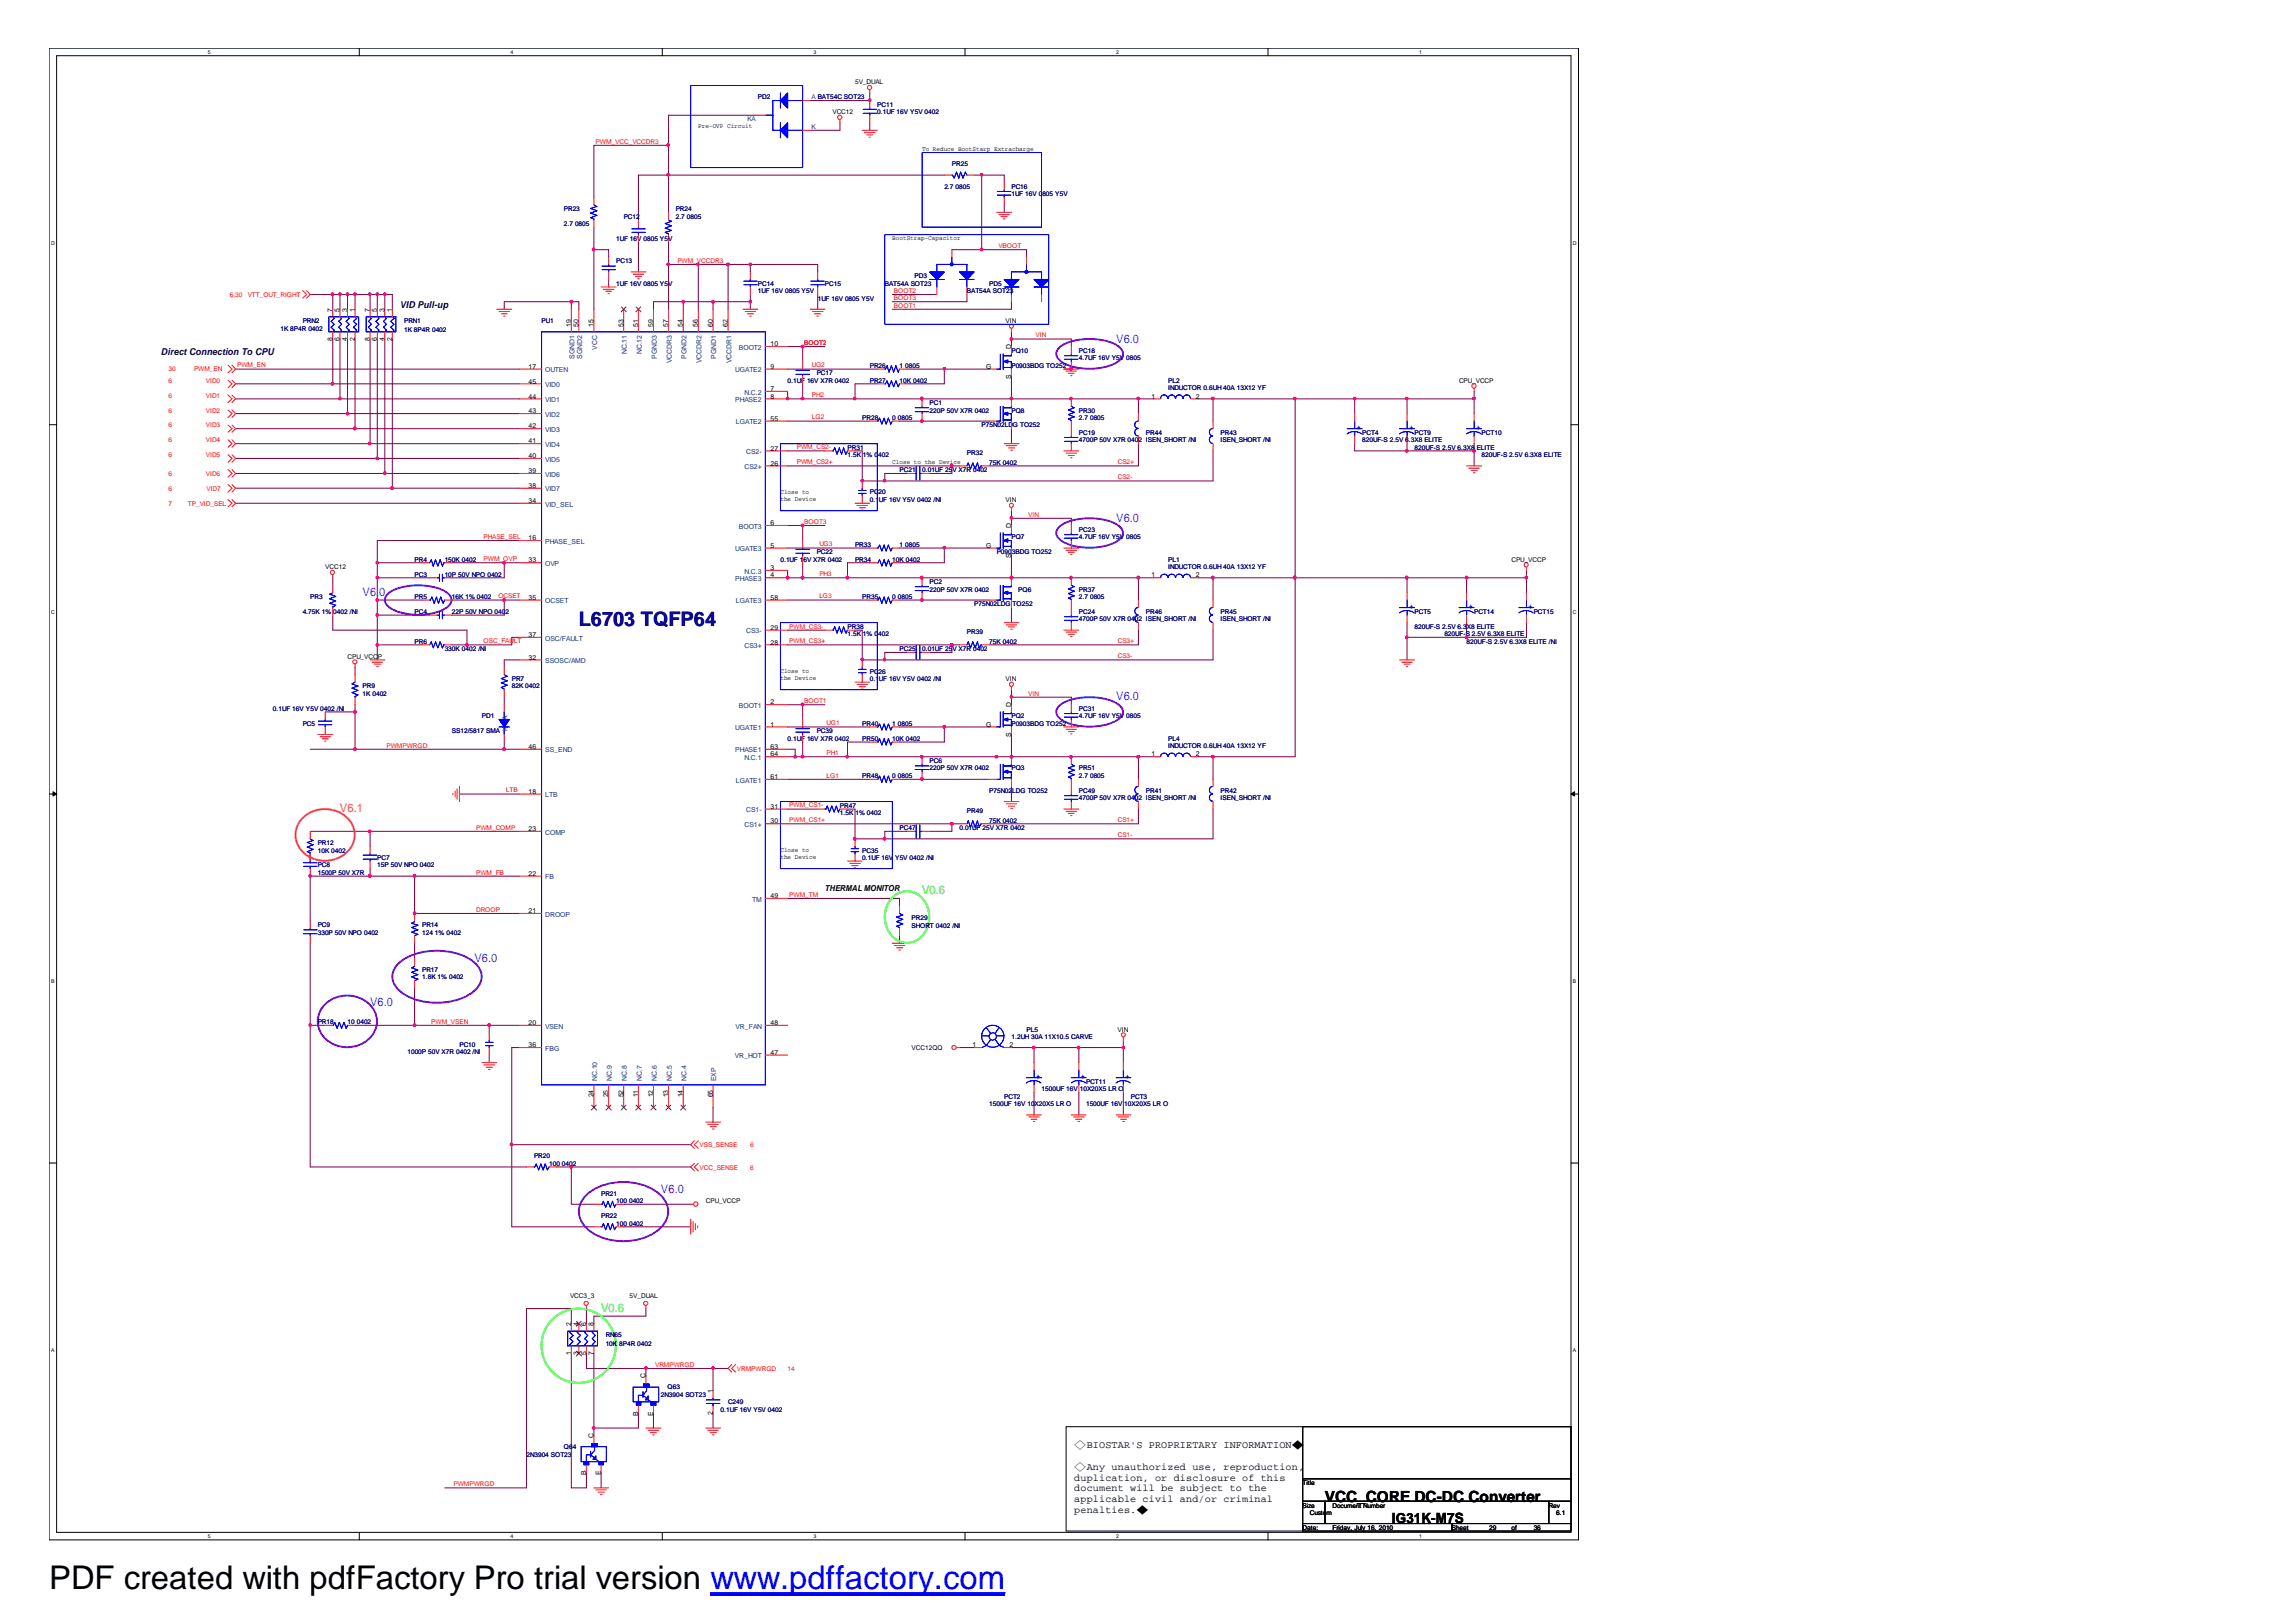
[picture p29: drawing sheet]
<svg xmlns="http://www.w3.org/2000/svg" width="297mm" height="210mm" viewBox="0 0 297 210" stroke-linecap="round" stroke-linejoin="round" font-family="sans-serif">
<defs><g id="words">
<text font-size="4.2" x="6.3" y="205.7">PDF created with pdfFactory Pro trial version www.pdffactory.com</text>
<text font-size="2.6" fill="#000080" x="74.9" y="81">L6703 TQFP64</text>
<text font-size="2" x="171.4" y="194.4">VCC_CORE DC-DC Converter</text>
<text font-size="1.8" x="180.1" y="197.1">IG31K-M7S</text>
<g font-size="1.5" fill="#8000ff">
<text x="144.4" y="44.3">V6.0</text>
<text x="144.4" y="67.5">V6.0</text>
<text x="46.9" y="77.1">V6.0</text>
<text x="144.4" y="90.6">V6.0</text>
<text x="61.4" y="124.4">V6.0</text>
<text x="47.9" y="130.2">V6.0</text>
<text x="85.5" y="154.4">V6.0</text>
</g>
<text font-size="1.5" fill="#ff8000" x="44" y="105.1">V6.1</text>
<g font-size="1.5" fill="#0f0">
<text x="119.3" y="115.8">V0.6</text>
<text x="77.8" y="169.8">V0.6</text>
</g>
<g font-size="1.3">
<text x="139" y="187.4">◇BIOSTAR'S PROPRIETARY INFORMATION◆</text>
<text x="139" y="190.2">◇Any unauthorized use, reproduction,</text>
<text x="139" y="191.6">duplication, or disclosure of this</text>
<text x="139" y="193">document will be subject to the</text>
<text x="139" y="194.4">applicable civil and/or criminal</text>
<text x="139" y="195.8">penalties.◆</text>
</g>
<g font-size="1.2" fill="#000040">
<text x="51.7" y="39.8">VID Pull-up</text>
<text x="20.8" y="46">Direct Connection To CPU</text>
</g>
<g font-size="1.1" fill="#00f">
<text x="175.6" y="55.6">+</text>
<text x="182.3" y="55.6">+</text>
<text x="191" y="55.6">+</text>
<text x="182.3" y="78.8">+</text>
<text x="190" y="78.8">+</text>
<text x="197.7" y="78.8">+</text>
<text x="134.1" y="139.6">+</text>
<text x="139.8" y="139.6">+</text>
<text x="145.6" y="139.6">+</text>
</g>
<text font-size="1.1" x="106.7" y="115.3">THERMAL MONITOR</text>
<g font-size=".9">
<text x="43" y="40.3" transform="rotate(-90 43 40.3)">7</text>
<text x="43.9" y="40.3" transform="rotate(-90 43.9 40.3)">5</text>
<text x="44.9" y="40.3" transform="rotate(-90 44.9 40.3)">3</text>
<text x="45.9" y="40.3" transform="rotate(-90 45.9 40.3)">1</text>
<text x="47.8" y="40.3" transform="rotate(-90 47.8 40.3)">7</text>
<text x="48.8" y="40.3" transform="rotate(-90 48.8 40.3)">5</text>
<text x="49.7" y="40.3" transform="rotate(-90 49.7 40.3)">3</text>
<text x="50.7" y="40.3" transform="rotate(-90 50.7 40.3)">1</text>
<text x="43" y="44.1" transform="rotate(-90 43 44.1)">8</text>
<text x="43.9" y="44.1" transform="rotate(-90 43.9 44.1)">6</text>
<text x="44.9" y="44.1" transform="rotate(-90 44.9 44.1)">4</text>
<text x="45.9" y="44.1" transform="rotate(-90 45.9 44.1)">2</text>
<text x="47.8" y="44.1" transform="rotate(-90 47.8 44.1)">8</text>
<text x="48.8" y="44.1" transform="rotate(-90 48.8 44.1)">6</text>
<text x="49.7" y="44.1" transform="rotate(-90 49.7 44.1)">4</text>
<text x="50.7" y="44.1" transform="rotate(-90 50.7 44.1)">2</text>
<text x="68.4" y="47.7">17</text>
<text x="73.9" y="42.3" transform="rotate(-90 73.9 42.3)">19</text>
<text x="74.8" y="42.3" transform="rotate(-90 74.8 42.3)">50</text>
<text x="76.8" y="42.3" transform="rotate(-90 76.8 42.3)">15</text>
<text x="80.6" y="42.3" transform="rotate(-90 80.6 42.3)">53</text>
<text x="82.5" y="42.3" transform="rotate(-90 82.5 42.3)">51</text>
<text x="84.5" y="42.3" transform="rotate(-90 84.5 42.3)">59</text>
<text x="86.4" y="42.3" transform="rotate(-90 86.4 42.3)">57</text>
<text x="88.3" y="42.3" transform="rotate(-90 88.3 42.3)">54</text>
<text x="90.3" y="42.3" transform="rotate(-90 90.3 42.3)">56</text>
<text x="92.2" y="42.3" transform="rotate(-90 92.2 42.3)">60</text>
<text x="94.1" y="42.3" transform="rotate(-90 94.1 42.3)">62</text>
<text x="99.7" y="44.8">10</text>
<text x="99.7" y="47.7">9</text>
<text x="127.6" y="47.7">G</text>
<text x="130.8" y="45.1" transform="rotate(-90 130.8 45.1)">D</text>
<text x="68.4" y="49.6">45</text>
<text x="68.4" y="51.6">44</text>
<text x="68.4" y="53.5">43</text>
<text x="99.7" y="50.6">7</text>
<text x="99.7" y="51.6">8</text>
<text x="130.8" y="49" transform="rotate(-90 130.8 49)">S</text>
<text x="149" y="51.6">1</text>
<text x="154.7" y="51.6">2</text>
<text x="68.4" y="55.4">42</text>
<text x="68.4" y="57.4">41</text>
<text x="68.4" y="59.3">40</text>
<text x="99.7" y="54.5">55</text>
<text x="99.7" y="58.3">27</text>
<text x="68.4" y="65.1">34</text>
<text x="68.4" y="61.2">39</text>
<text x="68.4" y="63.1">38</text>
<text x="99.7" y="60.3">26</text>
<text x="68.4" y="69.9">16</text>
<text x="99.7" y="70.9">5</text>
<text x="99.7" y="68">6</text>
<text x="127.6" y="70.9">G</text>
<text x="130.8" y="68.3" transform="rotate(-90 130.8 68.3)">D</text>
<text x="68.4" y="77.6">35</text>
<text x="68.4" y="72.8">33</text>
<text x="99.7" y="73.8">3</text>
<text x="99.7" y="77.6">58</text>
<text x="99.7" y="74.7">4</text>
<text x="130.8" y="72.2" transform="rotate(-90 130.8 72.2)">S</text>
<text x="149" y="74.7">1</text>
<text x="154.7" y="74.7">2</text>
<text x="68.4" y="82.4">37</text>
<text x="99.7" y="83.4">28</text>
<text x="99.7" y="81.5">29</text>
<text x="68.4" y="85.4">32</text>
<text x="99.7" y="91.2">2</text>
<text x="99.7" y="94">1</text>
<text x="127.6" y="94">G</text>
<text x="130.8" y="95.3" transform="rotate(-90 130.8 95.3)">S</text>
<text x="130.8" y="91.5" transform="rotate(-90 130.8 91.5)">D</text>
<text x="68.4" y="96.9">46</text>
<text x="99.7" y="96.9">63</text>
<text x="99.7" y="100.8">61</text>
<text x="99.7" y="97.9">64</text>
<text x="149" y="97.9">1</text>
<text x="154.7" y="97.9">2</text>
<text x="68.4" y="107.5">23</text>
<text x="68.4" y="102.7">18</text>
<text x="99.7" y="106.6">30</text>
<text x="99.7" y="104.7">31</text>
<text x="68.4" y="113.3">22</text>
<text x="68.4" y="118.2">21</text>
<text x="99.7" y="116.2">49</text>
<text x="68.4" y="132.6">20</text>
<text x="68.4" y="135.5">36</text>
<text x="99.7" y="136.5">47</text>
<text x="99.7" y="132.6">48</text>
<text x="125.8" y="135.5">1</text>
<text x="130.6" y="135.5">2</text>
<text x="76.8" y="142" transform="rotate(-90 76.8 142)">24</text>
<text x="78.7" y="142" transform="rotate(-90 78.7 142)">25</text>
<text x="80.6" y="142" transform="rotate(-90 80.6 142)">52</text>
<text x="82.5" y="142" transform="rotate(-90 82.5 142)">11</text>
<text x="84.5" y="142" transform="rotate(-90 84.5 142)">12</text>
<text x="86.4" y="142" transform="rotate(-90 86.4 142)">13</text>
<text x="88.3" y="142" transform="rotate(-90 88.3 142)">14</text>
<text x="92.2" y="142" transform="rotate(-90 92.2 142)">65</text>
<text x="73.9" y="171.6" transform="rotate(-90 73.9 171.6)">2</text>
<text x="74.8" y="171.6" transform="rotate(-90 74.8 171.6)">4</text>
<text x="75.8" y="171.6" transform="rotate(-90 75.8 171.6)">6</text>
<text x="76.8" y="171.6" transform="rotate(-90 76.8 171.6)">8</text>
<text x="73.9" y="175.3" transform="rotate(-90 73.9 175.3)">1</text>
<text x="74.8" y="175.3" transform="rotate(-90 74.8 175.3)">3</text>
<text x="75.8" y="175.3" transform="rotate(-90 75.8 175.3)">5</text>
<text x="76.8" y="175.3" transform="rotate(-90 76.8 175.3)">7</text>
<text x="83.5" y="178.3" transform="rotate(-90 83.5 178.3)">C</text>
<text x="82.5" y="183.2" transform="rotate(-90 82.5 183.2)">B</text>
<text x="84.5" y="183.2" transform="rotate(-90 84.5 183.2)">E</text>
<text x="92.2" y="183.1" transform="rotate(-90 92.2 183.1)">2</text>
<text x="92.2" y="180.3" transform="rotate(-90 92.2 180.3)">1</text>
<text x="75.8" y="190.9" transform="rotate(-90 75.8 190.9)">B</text>
<text x="76.8" y="186.1" transform="rotate(-90 76.8 186.1)">C</text>
<text x="77.7" y="190.9" transform="rotate(-90 77.7 190.9)">E</text>
</g>
<g font-size=".9" fill="#004080">
<text x="74.3" y="46.4" transform="rotate(-90 74.3 46.4)">SGND1</text>
<text x="75.3" y="46.4" transform="rotate(-90 75.3 46.4)">SGND2</text>
<text x="77.3" y="45.3" transform="rotate(-90 77.3 45.3)">VCC</text>
<text x="81.1" y="45.9" transform="rotate(-90 81.1 45.9)">NC.11</text>
<text x="83" y="45.9" transform="rotate(-90 83 45.9)">NC.12</text>
<text x="85" y="46.4" transform="rotate(-90 85 46.4)">PGND3</text>
<text x="86.9" y="47" transform="rotate(-90 86.9 47)">VCCDR3</text>
<text x="88.8" y="46.4" transform="rotate(-90 88.8 46.4)">PGND2</text>
<text x="90.8" y="47" transform="rotate(-90 90.8 47)">VCCDR2</text>
<text x="92.7" y="46.4" transform="rotate(-90 92.7 46.4)">PGND1</text>
<text x="94.6" y="47" transform="rotate(-90 94.6 47)">VCCDR1</text>
<text x="95.6" y="45.3">BOOT2</text>
<text x="70.5" y="50.1">VID0</text>
<text x="70.5" y="52">VID1</text>
<text x="70.5" y="53.9">VID2</text>
<text x="70.5" y="48.2">OUTEN</text>
<text x="95.1" y="48.2">UGATE2</text>
<text x="95.1" y="52">PHASE2</text>
<text x="96.3" y="51.1">N.C.2</text>
<text x="70.5" y="55.9">VID3</text>
<text x="70.5" y="57.8">VID4</text>
<text x="70.5" y="59.7">VID5</text>
<text x="95.2" y="54.9">LGATE2</text>
<text x="96.5" y="58.8">CS2-</text>
<text x="70.5" y="65.5">VID_SEL</text>
<text x="70.5" y="61.7">VID6</text>
<text x="70.5" y="63.6">VID7</text>
<text x="96.3" y="60.7">CS2+</text>
<text x="70.5" y="70.4">PHASE_SEL</text>
<text x="95.1" y="71.3">UGATE3</text>
<text x="95.6" y="68.4">BOOT3</text>
<text x="70.5" y="73.3">OVP</text>
<text x="95.1" y="75.2">PHASE3</text>
<text x="96.3" y="74.2">N.C.3</text>
<text x="70.5" y="78.1">OCSET</text>
<text x="70.5" y="82.9">OSC/FAULT</text>
<text x="95.2" y="78.1">LGATE3</text>
<text x="96.3" y="83.9">CS3+</text>
<text x="96.5" y="82">CS3-</text>
<text x="70.5" y="85.8">SSOSC/AMD</text>
<text x="65.7" y="94.6" transform="rotate(-90 65.7 94.6)">K</text>
<text x="65.7" y="93.2" transform="rotate(-90 65.7 93.2)">A</text>
<text x="95.1" y="94.5">UGATE1</text>
<text x="95.6" y="91.6">BOOT1</text>
<text x="70.5" y="97.4">SS_END</text>
<text x="95.1" y="97.4">PHASE1</text>
<text x="95.2" y="101.3">LGATE1</text>
<text x="96.3" y="98.4">N.C.1</text>
<text x="70.5" y="103.2">LTB</text>
<text x="96.3" y="107">CS1+</text>
<text x="96.5" y="105.1">CS1-</text>
<text x="70.5" y="108">COMP</text>
<text x="70.5" y="113.8">FB</text>
<text x="70.5" y="118.6">DROOP</text>
<text x="97.3" y="116.7">TM</text>
<text x="70.5" y="133.1">VSEN</text>
<text x="70.5" y="136">FBG</text>
<text x="95.1" y="137">VR_HOT</text>
<text x="95.2" y="133.1">VR_FAN</text>
<text x="77.3" y="139.9" transform="rotate(-90 77.3 139.9)">NC.10</text>
<text x="79.2" y="139.9" transform="rotate(-90 79.2 139.9)">NC.9</text>
<text x="81.1" y="139.9" transform="rotate(-90 81.1 139.9)">NC.8</text>
<text x="83" y="139.9" transform="rotate(-90 83 139.9)">NC.7</text>
<text x="85" y="139.9" transform="rotate(-90 85 139.9)">NC.6</text>
<text x="86.9" y="139.9" transform="rotate(-90 86.9 139.9)">NC.5</text>
<text x="88.8" y="139.9" transform="rotate(-90 88.8 139.9)">NC.4</text>
<text x="92.7" y="139.9" transform="rotate(-90 92.7 139.9)">EXP</text>
</g>
<g font-size=".8">
<text x="110.6" y="10.9">5V_DUAL</text>
<text x="90.3" y="16.6">Pre-OVP Circuit</text>
<text x="107.7" y="14.8">VCC12</text>
<text x="119.3" y="19.5">To Reduce BootStarp Extracharge</text>
<text x="115.4" y="31.1">BootStrap-Capacitor</text>
<text x="130.1" y="41.8">VIN</text>
<text x="188.8" y="49.5">CPU_VCCP</text>
<text x="101" y="63.9">Close to</text>
<text x="101" y="64.8">the Device</text>
<text x="115.4" y="60">Close to the Device</text>
<text x="130.1" y="65">VIN</text>
<text x="42.1" y="73.6">VCC12</text>
<text x="195.5" y="72.7">CPU_VCCP</text>
<text x="45" y="85.2">CPU_VCCP</text>
<text x="101" y="87.1">Close to</text>
<text x="101" y="88">the Device</text>
<text x="130.1" y="88.1">VIN</text>
<text x="101" y="110.3">Close to</text>
<text x="101" y="111.2">the Device</text>
<text x="117.9" y="135.9">VCC12QQ</text>
<text x="144.6" y="133.5">VIN</text>
<text x="91.3" y="155.7">CPU_VCCP</text>
<text x="73.7" y="168">VCC3_3</text>
<text x="81.4" y="168">5V_DUAL</text>
<text x="168.5" y="192.2">Title</text>
<text x="168.5" y="195.1">Size</text>
<text x="168.5" y="198">Date:</text>
<text x="169.5" y="196">Custom</text>
<text x="172.4" y="195.1">Document Number</text>
<text x="172.4" y="198">Friday, July 16, 2010</text>
<text x="187.8" y="198">Sheet</text>
<text x="192.7" y="198">29</text>
<text x="195.5" y="198">of</text>
<text x="198.4" y="198">36</text>
<text x="200.4" y="195.1">Rev</text>
<text x="201.3" y="196">6.1</text>
</g>
<g font-size=".8" fill="#004080">
<text x="96.7" y="15.7">KA</text>
<text x="105" y="12.8">A BAT54C SOT23</text>
<text x="105" y="16.7">K</text>
</g>
<g font-size=".8" fill="#000080">
<text x="98" y="12.8">PD2</text>
<text x="113.5" y="13.8">PC11</text>
<text x="113.5" y="14.8">0.1UF 16V Y5V 0402</text>
<text x="123.1" y="21.5">PR25</text>
<text x="72.9" y="27.3">PR23</text>
<text x="72.9" y="29.3">2.7</text>
<text x="74.4" y="29.3">0805</text>
<text x="80.7" y="28.3">PC12</text>
<text x="87.4" y="27.3">PR24</text>
<text x="87.4" y="28.3">2.7</text>
<text x="88.9" y="28.3">0805</text>
<text x="122.2" y="24.4">2.7</text>
<text x="123.6" y="24.4">0805</text>
<text x="130.9" y="24.4">PC16</text>
<text x="130.9" y="25.4">1UF 16V 0805 Y5V</text>
<text x="79.7" y="31.2">1UF 16V 0805 Y5V</text>
<text x="79.7" y="34.1">PC13</text>
<text x="118.3" y="36">PD3</text>
<text x="39.2" y="41.8">PRN2</text>
<text x="52.3" y="41.8">PRN1</text>
<text x="70.1" y="41.8">PU1</text>
<text x="79.7" y="37">1UF 16V 0805 Y5V</text>
<text x="98" y="37">PC14</text>
<text x="98" y="37.9">1UF 16V 0805 Y5V</text>
<text x="105.8" y="38.9">1UF 16V 0805 Y5V</text>
<text x="106.7" y="37">PC15</text>
<text x="114.5" y="37">BAT54A SOT23</text>
<text x="125.1" y="37.9">BAT54A SOT23</text>
<text x="128" y="37">PD5</text>
<text x="36.3" y="42.8">1K 8P4R 0402</text>
<text x="52.3" y="42.9">1K 8P4R 0402</text>
<text x="112.5" y="47.6">PR26</text>
<text x="116.4" y="47.6">1</text>
<text x="117.1" y="47.6">0805</text>
<text x="130.9" y="45.6">PQ10</text>
<text x="130.9" y="47.6">P0903BDG TO252</text>
<text x="139.6" y="45.6">PC18</text>
<text x="139.6" y="46.6">4.7UF 16V Y5V 0805</text>
<text x="101.9" y="49.5">0.1UF 16V X7R 0402</text>
<text x="105.7" y="48.6">PC17</text>
<text x="112.5" y="49.5">PR27</text>
<text x="116.4" y="49.5">10K 0402</text>
<text x="120.3" y="52.4">PC1</text>
<text x="120.3" y="53.4">220P 50V X7R 0402</text>
<text x="130.9" y="53.4">PQ8</text>
<text x="139.6" y="53.4">PR30</text>
<text x="151.1" y="49.5">PL2</text>
<text x="151.1" y="50.5">INDUCTOR 0.6UH 40A 13X12 YF</text>
<text x="109.6" y="58.2">PR31</text>
<text x="109.6" y="59.2">1.5K</text>
<text x="111.5" y="54.3">PR28</text>
<text x="111.6" y="59.2">1% 0402</text>
<text x="115.4" y="54.3">0</text>
<text x="116.2" y="54.3">0805</text>
<text x="125.1" y="58.9">PR32</text>
<text x="127" y="55.3">P75N02LDG TO252</text>
<text x="139.6" y="54.3">2.7</text>
<text x="139.6" y="56.3">PC19</text>
<text x="139.6" y="57.2">4700P 50V X7R 0402 IISEN_SHORT /NI</text>
<text x="139.6" y="57.2">4700P 50V X7R 0402</text>
<text x="141" y="54.3">0805</text>
<text x="148.3" y="56.3">PR44</text>
<text x="148.5" y="57.2">SEN_SHORT /NI</text>
<text x="157.9" y="56.3">PR43</text>
<text x="157.9" y="57.2">ISEN_SHORT /NI</text>
<text x="176.2" y="56.3">PCT4</text>
<text x="176.2" y="57.2">820UF-S 2.5V 6.3X8 ELITE</text>
<text x="183" y="56.3">PCT9</text>
<text x="183" y="58.2">820UF-S 2.5V 6.3X8 ELITE</text>
<text x="191.7" y="56.3">PCT10</text>
<text x="191.7" y="59.2">820UF-S 2.5V 6.3X8 ELITE</text>
<text x="112.5" y="64">PC</text>
<text x="112.5" y="65">0.1</text>
<text x="113.7" y="64">20</text>
<text x="113.7" y="65">UF 16V Y5V 0402 /NI</text>
<text x="116.4" y="61.1">PC21</text>
<text x="119.3" y="61.1">0.01UF 25V X7R 0402</text>
<text x="128" y="60.1">75K 0402</text>
<text x="105.7" y="71.7">PC22</text>
<text x="110.6" y="70.8">PR33</text>
<text x="116.4" y="70.8">1</text>
<text x="117.1" y="70.8">0805</text>
<text x="128.9" y="71.7">P0903BDG TO252</text>
<text x="130.9" y="69.8">PQ7</text>
<text x="139.6" y="68.8">PC23</text>
<text x="139.6" y="69.8">4.7UF 16V Y5V 0805</text>
<text x="40.1" y="77.5">PR3</text>
<text x="53.6" y="72.7">PR4</text>
<text x="53.6" y="77.5">PR5</text>
<text x="53.6" y="74.6">PC3</text>
<text x="57.5" y="72.7">150K 0402</text>
<text x="57.5" y="74.6">10P 50V NPO 0402</text>
<text x="58.5" y="77.5">16K 1% 0402</text>
<text x="101" y="72.7">0.1UF 16V X7R 0402</text>
<text x="110.6" y="72.7">PR34</text>
<text x="111.5" y="77.5">PR35</text>
<text x="115.4" y="72.7">10K 0402</text>
<text x="115.4" y="77.5">0</text>
<text x="116.2" y="77.5">0805</text>
<text x="120.3" y="75.6">PC2</text>
<text x="120.3" y="76.6">220P 50V X7R 0402</text>
<text x="131.7" y="76.6">PQ6</text>
<text x="139.6" y="76.6">PR37</text>
<text x="139.6" y="77.5">2.7</text>
<text x="141" y="77.5">0805</text>
<text x="151.1" y="72.7">PL1</text>
<text x="151.1" y="73.6">INDUCTOR 0.6UH 40A 13X12 YF</text>
<text x="39.2" y="79.4">4.75K 1% 0402 /NI</text>
<text x="53.6" y="83.3">PR6</text>
<text x="53.6" y="79.4">PC4</text>
<text x="58.5" y="79.4">22P 50V NPO 0402</text>
<text x="109.6" y="81.4">PR38</text>
<text x="109.6" y="82.4">1.5K</text>
<text x="111.6" y="82.4">1% 0402</text>
<text x="125.1" y="82.1">PR39</text>
<text x="126" y="78.5">P75N02LDG TO252</text>
<text x="128" y="83.3">75K 0402</text>
<text x="139.6" y="79.4">PC24</text>
<text x="139.6" y="80.4">4700P 50V X7R 0402 IISEN_SHORT /NI</text>
<text x="139.6" y="80.4">4700P 50V X7R 0402</text>
<text x="148.3" y="79.4">PR46</text>
<text x="148.5" y="80.4">SEN_SHORT /NI</text>
<text x="157.9" y="79.4">PR45</text>
<text x="157.9" y="80.4">ISEN_SHORT /NI</text>
<text x="183" y="79.4">PCT5</text>
<text x="183" y="81.4">820UF-S 2.5V 6.3X8 ELITE</text>
<text x="186.9" y="82.4">820UF-S 2.5V 6.3X8 ELITE</text>
<text x="189.7" y="83.3">820UF-S 2.5V 6.3X8 ELITE /NI</text>
<text x="190.7" y="79.4">PCT14</text>
<text x="198.4" y="79.4">PCT15</text>
<text x="46.9" y="89.1">PR9</text>
<text x="57.5" y="84.3">330K 0402 /NI</text>
<text x="66.2" y="88.1">PR7</text>
<text x="66.2" y="89.1">82K 0402</text>
<text x="112.5" y="87.2">PC</text>
<text x="112.5" y="88.1">0.1</text>
<text x="113.7" y="87.2">26</text>
<text x="113.7" y="88.1">UF 16V Y5V 0402 /NI</text>
<text x="116.4" y="84.3">PC25</text>
<text x="119.3" y="84.3">0.01UF 25V X7R 0402</text>
<text x="35.3" y="92">0.1UF 16V Y5V 0402 /NI</text>
<text x="39.2" y="93.9">PC5</text>
<text x="46.9" y="90.1">1K 0402</text>
<text x="58.5" y="94.9">SS12/5817 SMA</text>
<text x="62.4" y="92.9">PD1</text>
<text x="101.9" y="95.9">0.1UF 16V X7R 0402</text>
<text x="105.7" y="94.9">PC39</text>
<text x="111.5" y="95.9">PR50</text>
<text x="111.5" y="93.9">PR40</text>
<text x="115.4" y="95.9">10K 0402</text>
<text x="115.4" y="93.9">1</text>
<text x="116.2" y="93.9">0805</text>
<text x="130.9" y="92.9">PQ2</text>
<text x="130.9" y="93.9">P0903BDG TO252</text>
<text x="139.6" y="92">PC31</text>
<text x="139.6" y="92.9">4.7UF 16V Y5V 0805</text>
<text x="151.1" y="95.9">PL4</text>
<text x="111.5" y="100.7">PR48</text>
<text x="115.4" y="100.7">0</text>
<text x="116.2" y="100.7">0805</text>
<text x="120.3" y="98.7">PC6</text>
<text x="120.3" y="99.7">220P 50V X7R 0402</text>
<text x="130.9" y="99.7">PQ3</text>
<text x="139.6" y="99.7">PR51</text>
<text x="139.6" y="100.7">2.7</text>
<text x="141" y="100.7">0805</text>
<text x="151.1" y="96.8">INDUCTOR 0.6UH 40A 13X12 YF</text>
<text x="108.7" y="104.5">PR47</text>
<text x="108.7" y="105.5">1.5K</text>
<text x="110.7" y="105.5">1% 0402</text>
<text x="116.4" y="107.4">PC47</text>
<text x="124.1" y="107.4">0.01UF 25V X7R 0402</text>
<text x="125.1" y="105.2">PR49</text>
<text x="128" y="106.5">75K 0402</text>
<text x="128" y="102.6">P75N02LDG TO252</text>
<text x="139.6" y="102.6">PC49</text>
<text x="139.6" y="103.6">4700P 50V X7R 0402 IISEN_SHORT /NI</text>
<text x="139.6" y="103.6">4700P 50V X7R 0402</text>
<text x="148.3" y="102.6">PR41</text>
<text x="148.5" y="103.6">SEN_SHORT /NI</text>
<text x="157.9" y="102.6">PR42</text>
<text x="157.9" y="103.6">ISEN_SHORT /NI</text>
<text x="41.1" y="109.4">PR12</text>
<text x="41.1" y="110.3">10K 0402</text>
<text x="41.1" y="112.2">PC8</text>
<text x="41.1" y="113.2">1500P 50V X7R</text>
<text x="48.8" y="111.3">PC7</text>
<text x="48.8" y="112.2">15P 50V NPO 0402</text>
<text x="111.5" y="110.3">PC35</text>
<text x="111.5" y="111.3">0.1UF 16V</text>
<text x="115.8" y="111.3">Y5V 0402 /NI</text>
<text x="41.1" y="120">PC9</text>
<text x="54.6" y="120">PR14</text>
<text x="117.9" y="119">PR29</text>
<text x="41.1" y="121">330P 50V NPO 0402</text>
<text x="54.6" y="121">124</text>
<text x="54.6" y="125.8">PR17</text>
<text x="56.3" y="121">1% 0402</text>
<text x="117.9" y="120.2">SHORT 0402 /NI</text>
<text x="54.6" y="126.7">1.8K 1% 0402</text>
<text x="41.1" y="132.5">PR18</text>
<text x="45" y="132.5">10</text>
<text x="46.2" y="132.5">0402</text>
<text x="52.7" y="136.4">1000P 50V X7R 0402 /NI</text>
<text x="59.4" y="135.4">PC10</text>
<text x="130.9" y="134.5">1.2UH 30A 11X10.5 CARVE</text>
<text x="132.8" y="133.5">PL5</text>
<text x="128" y="143.1">1500UF 16V 10</text>
<text x="129.9" y="142.2">PCT2</text>
<text x="133.9" y="143.1">X20X5 LR O</text>
<text x="134.7" y="141.2">1500UF 16V 10X20X5 LR O</text>
<text x="140.5" y="140.3">PCT11</text>
<text x="140.5" y="143.1">1500UF 16V</text>
<text x="145.4" y="143.1">10X20X5 LR O</text>
<text x="146.3" y="142.2">PCT3</text>
<text x="69.1" y="149.9">PR20</text>
<text x="71" y="150.8">100</text>
<text x="72.7" y="150.8">0402</text>
<text x="77.8" y="154.7">PR21</text>
<text x="79.7" y="155.7">100</text>
<text x="81.4" y="155.7">0402</text>
<text x="77.8" y="157.6">PR22</text>
<text x="79.7" y="158.6">100</text>
<text x="81.4" y="158.6">0402</text>
<text x="78.4" y="173.1">RN65</text>
<text x="78.4" y="174.2">10K 8P4R 0402</text>
<text x="86.4" y="179.8">Q63</text>
<text x="85.5" y="180.8">2N3904 SOT23</text>
<text x="93.2" y="182.7">0.1UF 16V Y5V 0402</text>
<text x="94.2" y="181.8">C249</text>
<text x="68.1" y="188.5">2N3904 SOT23</text>
<text x="72.9" y="187.6">Q64</text>
</g>
<g font-size=".8" fill="#f00">
<text x="77" y="18.6">PWM_VCC_VCCDR3</text>
<text x="87.6" y="34">PWM_VCCDR3</text>
<text x="129.2" y="32.1">VBOOT</text>
<text x="29.7" y="38.4">6,30</text>
<text x="32" y="38.4">VTT_OUT_RIGHT</text>
<text x="115.7" y="38.8">BOOT3</text>
<text x="115.7" y="39.8">BOOT1</text>
<text x="115.7" y="37.9">BOOT2</text>
<text x="30.7" y="47.6">PWM_EN</text>
<text x="104.1" y="44.6">BOOT2</text>
<text x="105" y="47.6">UG2</text>
<text x="134" y="43.7">VIN</text>
<text x="21.8" y="53.4">6</text>
<text x="21.8" y="49.5">6</text>
<text x="21.8" y="51.4">6</text>
<text x="21.8" y="48.1">30</text>
<text x="25.1" y="48.1">PWM_EN</text>
<text x="26.6" y="53.4">VID2</text>
<text x="26.6" y="49.5">VID0</text>
<text x="26.6" y="51.4">VID1</text>
<text x="105" y="51.4">PH2</text>
<text x="21.8" y="59.2">6</text>
<text x="21.8" y="57.2">6</text>
<text x="21.8" y="55.3">6</text>
<text x="26.6" y="59.2">VID5</text>
<text x="26.6" y="57.2">VID4</text>
<text x="26.6" y="55.3">VID3</text>
<text x="103.1" y="58.1">PWM_CS2-</text>
<text x="105" y="54.3">LG2</text>
<text x="21.8" y="65.5">7</text>
<text x="21.8" y="61.6">6</text>
<text x="21.8" y="63.6">6</text>
<text x="24.3" y="65.5">TP_VID_SEL</text>
<text x="26.6" y="61.6">VID6</text>
<text x="26.7" y="63.6">VID7</text>
<text x="103.1" y="60.1">PWM_CS2+</text>
<text x="144.6" y="62">CS2-</text>
<text x="144.6" y="60.1">CS2+</text>
<text x="62.6" y="69.7">PHASE_SEL</text>
<text x="104.1" y="67.8">BOOT3</text>
<text x="106" y="70.7">UG3</text>
<text x="133" y="66.9">VIN</text>
<text x="62.6" y="72.6">PWM_OVP</text>
<text x="64.5" y="77.4">OCSET</text>
<text x="106" y="77.4">LG3</text>
<text x="106" y="74.6">PH3</text>
<text x="62.6" y="83.2">OSC_FAULT</text>
<text x="102.1" y="81.3">PWM_CS3-</text>
<text x="102.1" y="83.2">PWM_CS3+</text>
<text x="144.6" y="83.2">CS3+</text>
<text x="144.6" y="85.2">CS3-</text>
<text x="104.1" y="91">BOOT1</text>
<text x="106.9" y="93.9">UG1</text>
<text x="133" y="90">VIN</text>
<text x="50" y="96.7">PWMPWRGD</text>
<text x="106.9" y="100.6">LG1</text>
<text x="106.9" y="97.7">PH1</text>
<text x="61.6" y="107.4">PWM_COMP</text>
<text x="65.4" y="102.5">LTB</text>
<text x="102.1" y="104.5">PWM_CS1-</text>
<text x="102.1" y="106.4">PWM_CS1+</text>
<text x="144.6" y="106.4">CS1+</text>
<text x="61.6" y="113.2">PWM_FB</text>
<text x="144.6" y="108.3">CS1-</text>
<text x="61.6" y="118">DROOP</text>
<text x="102.1" y="116">PWM_TM</text>
<text x="55.8" y="132.5">PWM_VSEN</text>
<text x="90.5" y="148.4">VSS_SENSE</text>
<text x="97.1" y="148.4">6</text>
<text x="90.5" y="151.4">VCC_SENSE</text>
<text x="97.1" y="151.4">6</text>
<text x="84.8" y="176.9">VRMPWRGD</text>
<text x="95.3" y="177.4">VRMPWRGD</text>
<text x="101.9" y="177.4">14</text>
<text x="58.7" y="192.3">PWMPWRGD</text>
</g>
<g font-size=".7">
<text x="26.9" y="7">5</text>
<text x="66" y="7">4</text>
<text x="105.2" y="7">3</text>
<text x="144.4" y="7">2</text>
<text x="183.6" y="7">1</text>
<text x="6.6" y="31.7">D</text>
<text x="203.5" y="31.7">D</text>
<text x="6.6" y="79.5">C</text>
<text x="203.5" y="79.5">C</text>
<text x="6.6" y="127.3">B</text>
<text x="203.5" y="127.3">B</text>
<text x="6.6" y="175">A</text>
<text x="203.5" y="175">A</text>
<text x="26.9" y="199.1">5</text>
<text x="66" y="199.1">4</text>
<text x="105.2" y="199.1">3</text>
<text x="144.4" y="199.1">2</text>
<text x="183.6" y="199.1">1</text>
</g>
</g></defs>
<path d="M6.3 6.2h197.9v193.1h-197.9zM7.3 7.2h195.9v191.1h-195.9z" fill="none" stroke="#000" stroke-width=".13"/>
<g fill="#fff">
<path d="M26.9 6.4h.4v.7h-.4z"/>
<path d="M26.9 198.4h.4v.8h-.4z"/>
</g>
<path d="M46.5 6.2v1M46.5 198.3v1" fill="none" stroke="#000" stroke-width=".13"/>
<g fill="#fff">
<path d="M66 6.4h.4v.7h-.4z"/>
<path d="M66 198.4h.4v.8h-.4z"/>
</g>
<path d="M85.7 6.2v1M85.7 198.3v1" fill="none" stroke="#000" stroke-width=".13"/>
<g fill="#fff">
<path d="M105.2 6.4h.4v.7h-.4z"/>
<path d="M105.2 198.4h.4v.8h-.4z"/>
</g>
<path d="M124.8 6.2v1M124.8 198.3v1" fill="none" stroke="#000" stroke-width=".13"/>
<g fill="#fff">
<path d="M144.4 6.4h.4v.7h-.4z"/>
<path d="M144.4 198.4h.4v.8h-.4z"/>
</g>
<path d="M164 6.2v1M164 198.3v1" fill="none" stroke="#000" stroke-width=".13"/>
<g fill="#fff">
<path d="M183.6 6.4h.4v.7h-.4z"/>
<path d="M183.6 198.4h.4v.8h-.4z"/>
<path d="M6.6 31.1h.5v.7h-.5z"/>
<path d="M203.5 31.1h.5v.7h-.5z"/>
<path d="M6.6 78.8h.5v.8h-.5z"/>
<path d="M203.5 78.8h.5v.8h-.5z"/>
</g>
<path d="M6.3 55h1M203.2 55h1" fill="none" stroke="#000" stroke-width=".13"/>
<g fill="#fff">
<path d="M6.6 126.6h.5v.8h-.5z"/>
<path d="M203.5 126.6h.5v.8h-.5z"/>
</g>
<path d="M6.3 102.8h1M203.2 102.8h1" fill="none" stroke="#000" stroke-width=".13"/>
<g fill="#000" stroke="#000" stroke-width=".13">
<path d="M6.9 102.5l.4 .3-.4 .2z" fill-rule="evenodd"/>
<path d="M203.2 102.8l.5-.3v.5z" fill-rule="evenodd"/>
</g>
<g fill="#fff">
<path d="M6.6 174.4h.5v.7h-.5z"/>
<path d="M203.5 174.4h.5v.7h-.5z"/>
</g>
<path d="M6.3 150.5h1M203.2 150.5h1M137.9 184.6h30.6v13.5h-30.6zM168.5 184.6h34.7v6.8h-34.7zM168.5 191.4h34.7v2.9h-34.7zM168.5 194.3h2.9v2.9h-2.9zM168.5 197.2h19.3v.9h-19.3zM171.4 194.3h29v2.9h-29zM187.8 197.2h15.4v.9h-15.4zM200.4 194.3h2.8v2.9h-2.8z" fill="none" stroke="#000" stroke-width=".13"/>
<g fill="none" stroke="#800040" stroke-width=".13">
<path d="M86.5 18.8h-9.7v6.7M98 14.9h-11.5v12.6M108.7 15.9v1h-3.9M112.5 12v1h-7.7M112.5 15.9v1M40.1 38.1h10.7v1.9M43.1 38.1v1.9M44 38.1v1.9M45 38.1v1.9M45.9 38.1v1.9M47.9 38.1v1.9M48.8 38.1v1.9"/>
<path d="M49.8 38.1v1.9M73.9 39v1M76.8 32.3h1.9v1M76.8 29.4v10.6M78.7 36.2v.9M82.6 31.3v3.9M86.5 34.2h19.3v1M86.5 31.3v8.7M88.4 39v1M90.3 34.2v5.8M92.2 39v1M94.2 34.2v5.8"/>
<path d="M97.1 39h-12.6v1M97.1 34.2v1M97.1 38.1v1.9M105.8 38.1v1.9M115.4 38.1h5.8M122.2 22.7h-39.6v5.8M123.1 32.3h9.7v1M125.1 38.1v.9h-9.7M126 22.7h3.9v.9M127 22.7v9.6M129.9 26.5v1M130.9 39v1h-15.5"/>
<path d="M30.5 51.6h36.7M30.5 49.7h36.7M30.5 57.4h36.7M30.5 59.3h36.7M30.5 53.5h36.7M30.5 55.5h36.7M30.5 47.8h36.7M43.1 43.9v5.8M44 43.9v7.7M45 43.9v9.6M45.9 43.9v11.6M47.9 43.9v13.5"/>
<path d="M48.8 43.9v15.4M49.8 43.9v17.4M50.8 43.9v19.3M65.2 40v-1h9.7v1M101.9 50.6v1h47.3M101.9 44.8h4.8M101.9 58.3h4.8M101.9 54.5h10.6M101.9 47.8h11.6M103.8 44.8v2M103.8 49.7v1.9M110.6 58.3h.9v3.9h45.4v-3.9"/>
<path d="M113.5 49.7h-2.9v1.9M116.4 54.5h11.6M117.3 47.8h10.7M122.2 47.8v1.9h-4.9M130.9 42.9v1.9M130.9 48.7v2.9M130.9 55.5v1.9M130.9 43.9h7.7v.9M137.6 47.8h1M147.3 51.6v1.9M147.3 57.4v2.9h-19.3M155 51.6h35.7"/>
<path d="M156.9 51.6v2.9M167.6 51.6v46.3h-12.6M175.3 51.6v1.9M175.3 57.4v.9h15.4M182 51.6v1.9M182 57.4v.9M190.7 50.6v2.9M190.7 57.4v2.9M30.5 61.3h36.7M30.5 63.2h36.7M30.5 65.1h36.7M43.1 79.6v1.9h17.3v2"/>
<path d="M43.1 74.8v.9M48.8 74.8h6.8M48.8 79.6h6.8M48.8 72.8h5.8M48.8 77.7h5.8M58.5 72.8h8.7M58.5 77.7h8.7M65.2 72.8v2h-6.7M65.2 77.7v1.9h-6.7M67.2 69.9h-18.4v15.5M101.9 73.8v1h47.3M101.9 77.7h10.6"/>
<path d="M101.9 60.3h22.2M101.9 70.9h10.6M101.9 68h4.8M103.8 68v1.9M103.8 72.8v2M112.5 72.8h-2.9v2M116.4 77.7h11.6M116.4 70.9h11.6M117.3 61.3h-2.8v.9M122.2 70.9v1.9h-5.8M123.1 60.3v1h-2.8M130.9 66.1v1.9"/>
<path d="M130.9 71.9v2.9M130.9 78.6v2M130.9 67.1h7.7v.9M147.3 74.8v2.9M155 74.8h42.5M156.9 74.8v2.9M182 74.8v1.9M189.7 74.8v1.9M197.5 73.8v2.9M40.1 97h27.1M42.1 92.1h3.8M45.9 86.4v.9"/>
<path d="M45.9 91.2v5.8M48.8 83.5h5.8M65.2 90.2v1M65.2 96v1M67.2 82.5h-1v1h-7.7M67.2 85.4h-2v1M101.9 83.5h22.2M101.9 81.5h4.8M101.9 91.2h4.8M101.9 97h1v.9M101.9 97.9h47.3M101.9 94.1h10.6"/>
<path d="M103.8 91.2v1.9M103.8 96v1.9M110.6 81.5h.9v3.9h45.4v-3.9M112.5 96h-2.9v1.9M116.4 94.1h11.6M117.3 84.4h-2.8v1M122.2 94.1v1.9h-5.8M123.1 83.5v.9h-2.8M130.9 89.3v1.9M130.9 95.1v2.8M130.9 90.2h7.7v1M147.3 81.5v2h-19.3"/>
<path d="M147.3 97.9v3M156.9 97.9v3M182 80.6v4.8M189.7 80.6v1.9M197.5 80.6v1.9h-15.5M40.1 110.5v.9M40.1 107.6h27.1M47.9 107.6v1.9M47.9 112.4v1M53.6 113.4v4.8h13.6M59.4 102.8h7.8M67.2 113.4h-27.1v5.8"/>
<path d="M101.9 104.7h3.9M101.9 116.3h14.5v.9M101.9 100.9h10.6M101.9 106.6h22.2M109.6 104.7h1v3.9h46.3v-3.9M116.4 100.9h11.6M117.3 107.6h-2.8v1M123.1 106.6v1h-2.8M130.9 101.8v1.9M147.3 104.7v1.9h-19.3M40.1 122.1v28.9h28M40.1 132.7h2"/>
<path d="M45.9 132.7h21.3M53.6 122.1v1.9M53.6 127.9v4.8M63.3 132.7v1M63.3 136.5v1M67.2 135.6h-1v23.2h10.6M116.4 121.1v1M124.1 135.6h1.9M130.9 135.6h14.4M133.8 135.6v1.9M139.6 135.6v1.9M145.3 134.6v2.9"/>
<path d="M66.2 148.1h23.2M72 151h17.4M73.9 151v4.8h2.9M80.7 158.8h8.7M80.7 155.8h8.7M92.2 143.3v1.9M133.8 141.4v2.9M139.6 141.4v2.9M145.3 141.4v2.9M73.9 171.3v-2h-5.8v23.2h-10.6M73.9 175.1v17.4h2v-1.9M75.9 175.1v2h18.3"/>
<path d="M75.9 169.3v2M76.8 175.1v10.7M83.6 169.3v1h-6.8v1M83.6 177.1v1M92.2 177.1v2.9M77.8 190.6v1.9M82.6 182.9v1.9h-5.8M84.5 182.9v1.9M92.2 182.9v1.9"/>
</g>
<g fill="#f0f" stroke="#f0f" stroke-width=".13">
<path d="M138.4 51.4h.3v.3h-.3z" fill-rule="evenodd"/>
<path d="M189.6 82.3h.3v.3h-.3z" fill-rule="evenodd"/>
<path d="M73.8 150.9h.2v.2h-.2z" fill-rule="evenodd"/>
<path d="M40 132.5h.2v.3l-.1 .1-.1-.1z" fill-rule="evenodd"/>
<path d="M65.1 96.8h.2v.3h-.2z" fill-rule="evenodd"/>
<path d="M181.9 74.6h.2v.3h-.1h-.1z" fill-rule="evenodd"/>
<path d="M63.2 132.5h.2v.3l-.1 .1-.1-.1z" fill-rule="evenodd"/>
<path d="M60.3 83.3h.2v.3h-.2z" fill-rule="evenodd"/>
<path d="M103.7 44.7h.3v.3h-.3z" fill-rule="evenodd"/>
<path d="M126.9 32.1h.2v.3h-.2z" fill-rule="evenodd"/>
<path d="M130.7 74.6h.3v.3h-.1h-.2z" fill-rule="evenodd"/>
<path d="M103.7 91h.3v.3h-.3z" fill-rule="evenodd"/>
<path d="M48.7 79.4h.2v.3l-.1 .1-.1-.1z" fill-rule="evenodd"/>
<path d="M101.8 74.6h.2v.3h-.1h-.1z" fill-rule="evenodd"/>
<path d="M53.5 132.5h.3v.3l-.2 .1-.1-.1z" fill-rule="evenodd"/>
<path d="M48.7 72.7h.2v.2h-.2z" fill-rule="evenodd"/>
<path d="M43.9 51.4h.2v.3h-.2z" fill-rule="evenodd"/>
<path d="M65.1 77.5h.2v.3h-.2z" fill-rule="evenodd"/>
<path d="M44.8 53.4h.3v.2h-.3z" fill-rule="evenodd"/>
<path d="M119.1 77.5h.3v.3h-.3z" fill-rule="evenodd"/>
<path d="M181.9 82.3h.2v.3h-.2z" fill-rule="evenodd"/>
<path d="M181.9 74.6h.2v.3h-.1h-.1z" fill-rule="evenodd"/>
<path d="M190.6 51.4h.2v.3h-.2z" fill-rule="evenodd"/>
<path d="M43.9 37.9h.2v.3h-.2z" fill-rule="evenodd"/>
<path d="M190.6 58.2h.2v.3h-.2z" fill-rule="evenodd"/>
<path d="M175.1 51.4h.3v.3h-.3z" fill-rule="evenodd"/>
<path d="M42.9 37.9h.2v.3h-.2z" fill-rule="evenodd"/>
<path d="M145.2 135.4h.2v.3h-.2z" fill-rule="evenodd"/>
<path d="M139.4 135.4h.2v.3h-.2z" fill-rule="evenodd"/>
<path d="M133.6 135.4h.2v.3h-.2z" fill-rule="evenodd"/>
<path d="M44.8 37.9h.3v.3h-.3z" fill-rule="evenodd"/>
<path d="M45.8 37.9h.2v.3h-.2z" fill-rule="evenodd"/>
<path d="M138.4 97.8h.3v.2h-.3z" fill-rule="evenodd"/>
<path d="M47.7 37.9h.3v.3h-.3z" fill-rule="evenodd"/>
<path d="M119.1 100.7h.3v.2h-.3z" fill-rule="evenodd"/>
<path d="M48.7 37.9h.2v.3h-.2z" fill-rule="evenodd"/>
<path d="M138.4 74.6h.3v.3h-.1h-.2z" fill-rule="evenodd"/>
<path d="M119.1 54.4h.3v.2h-.3z" fill-rule="evenodd"/>
<path d="M49.7 37.9h.2v.3h-.2z" fill-rule="evenodd"/>
<path d="M167.4 74.6h.2v.3h-.1h-.1z" fill-rule="evenodd"/>
<path d="M40 113.2h.2v.3l-.1 .1-.1-.1z" fill-rule="evenodd"/>
<path d="M47.7 113.2h.3v.3l-.2 .1-.1-.1z" fill-rule="evenodd"/>
<path d="M45.8 55.3h.2v.3h-.1h-.1z" fill-rule="evenodd"/>
<path d="M47.7 57.2h.3v.3h-.3z" fill-rule="evenodd"/>
<path d="M126.9 22.5h.2v.2h-.2z" fill-rule="evenodd"/>
<path d="M48.7 59.2h.2v.2h-.2z" fill-rule="evenodd"/>
<path d="M49.7 61.1h.2v.2h-.2z" fill-rule="evenodd"/>
<path d="M147.1 51.4h.3v.3h-.3z" fill-rule="evenodd"/>
<path d="M50.6 63h.3v.3h-.3z" fill-rule="evenodd"/>
<path d="M92.1 38.9h.3v.3h-.3z" fill-rule="evenodd"/>
<path d="M48.7 74.6h.2v.3h-.1h-.1z" fill-rule="evenodd"/>
<path d="M88.3 38.9h.2v.3h-.2z" fill-rule="evenodd"/>
<path d="M45.8 96.8h.2v.3h-.2z" fill-rule="evenodd"/>
<path d="M86.3 34.1h.3v.2h-.3z" fill-rule="evenodd"/>
<path d="M90.2 34.1h.2v.2h-.2z" fill-rule="evenodd"/>
<path d="M119.1 51.4h.3v.3h-.3z" fill-rule="evenodd"/>
<path d="M130.7 51.4h.3v.3h-.3z" fill-rule="evenodd"/>
<path d="M122 47.6h.3v.2h-.3z" fill-rule="evenodd"/>
<path d="M122 93.9h.3v.3h-.1h-.2z" fill-rule="evenodd"/>
<path d="M53.5 118.1h.3v.2l-.2 .1-.1-.1z" fill-rule="evenodd"/>
<path d="M130.7 90.1h.3v.2h-.3z" fill-rule="evenodd"/>
<path d="M63.2 132.5h.2v.3l-.1 .1-.1-.1z" fill-rule="evenodd"/>
<path d="M94 34.1h.3v.2h-.3z" fill-rule="evenodd"/>
<path d="M47.7 107.5h.3v.2h-.3z" fill-rule="evenodd"/>
<path d="M101.8 51.4h.2v.3h-.2z" fill-rule="evenodd"/>
<path d="M130.7 97.8h.3v.2h-.3z" fill-rule="evenodd"/>
<path d="M114.3 62.1h.2v.2h-.2z" fill-rule="evenodd"/>
<path d="M123 60.1h.3v.3l-.2 .1-.1-.1z" fill-rule="evenodd"/>
<path d="M111.4 62.1h.3v.2h-.3z" fill-rule="evenodd"/>
<path d="M48.7 83.3h.2v.3h-.2z" fill-rule="evenodd"/>
<path d="M66 148h.3v.2h-.3z" fill-rule="evenodd"/>
<path d="M102.7 97.8h.3v.2h-.3z" fill-rule="evenodd"/>
<path d="M112.4 12.8h.2v.3h-.2z" fill-rule="evenodd"/>
<path d="M48.7 77.5h.2v.3h-.2z" fill-rule="evenodd"/>
<path d="M167.4 51.4h.2v.3h-.2z" fill-rule="evenodd"/>
<path d="M156.8 51.4h.2v.3h-.2z" fill-rule="evenodd"/>
<path d="M111.4 85.2h.3v.3h-.3z" fill-rule="evenodd"/>
<path d="M114.3 85.2h.2v.3h-.2z" fill-rule="evenodd"/>
<path d="M123 83.3h.3v.3h-.3z" fill-rule="evenodd"/>
<path d="M130.7 43.7h.3v.3h-.3z" fill-rule="evenodd"/>
<path d="M147.1 74.6h.3v.3h-.2h-.1z" fill-rule="evenodd"/>
<path d="M122 70.7h.3v.3h-.3z" fill-rule="evenodd"/>
<path d="M156.8 74.6h.2v.3h-.1h-.1z" fill-rule="evenodd"/>
<path d="M130.7 66.9h.3v.2h-.3z" fill-rule="evenodd"/>
<path d="M130.7 97.8h.3v.2h-.3z" fill-rule="evenodd"/>
<path d="M128.8 97.8h.2v.2h-.2z" fill-rule="evenodd"/>
<path d="M103.7 51.4h.3v.3h-.3z" fill-rule="evenodd"/>
<path d="M130.7 74.6h.3v.3h-.1h-.2z" fill-rule="evenodd"/>
<path d="M119.1 74.6h.3v.3h-.1h-.2z" fill-rule="evenodd"/>
<path d="M103.7 67.9h.3v.2h-.3z" fill-rule="evenodd"/>
<path d="M103.7 74.6h.3v.3h-.2h-.1z" fill-rule="evenodd"/>
<path d="M167.4 74.6h.2v.3h-.1h-.1z" fill-rule="evenodd"/>
<path d="M123 106.5h.3v.2h-.3z" fill-rule="evenodd"/>
<path d="M110.4 108.4h.3v.3h-.1h-.2z" fill-rule="evenodd"/>
<path d="M114.3 108.4h.2v.3h-.1h-.1z" fill-rule="evenodd"/>
<path d="M147.1 97.8h.3v.2h-.3z" fill-rule="evenodd"/>
<path d="M156.8 97.8h.2v.2h-.2z" fill-rule="evenodd"/>
<path d="M76.7 32.1h.2v.3h-.2z" fill-rule="evenodd"/>
<path d="M96.9 38.9h.3v.3h-.3z" fill-rule="evenodd"/>
<path d="M96.9 34.1h.3v.2h-.3z" fill-rule="evenodd"/>
<path d="M73.8 38.9h.2v.3h-.2z" fill-rule="evenodd"/>
<path d="M86.3 18.6h.3v.3h-.3z" fill-rule="evenodd"/>
<path d="M110.4 51.4h.3v.3h-.3z" fill-rule="evenodd"/>
<path d="M119.1 51.4h.3v.3h-.3z" fill-rule="evenodd"/>
<path d="M65.1 72.7h.2v.2h-.2z" fill-rule="evenodd"/>
<path d="M138.4 47.6h.3v.2h-.3z" fill-rule="evenodd"/>
<path d="M42.9 49.5h.2v.3h-.2z" fill-rule="evenodd"/>
<path d="M103.7 97.8h.3v.2h-.3z" fill-rule="evenodd"/>
<path d="M47.7 113.2h.3v.3l-.2 .1-.1-.1z" fill-rule="evenodd"/>
<path d="M53.5 113.2h.3v.3l-.2 .1-.1-.1z" fill-rule="evenodd"/>
<path d="M45.8 92h.2v.2h-.2z" fill-rule="evenodd"/>
<path d="M86.3 22.5h.3v.2h-.3z" fill-rule="evenodd"/>
<path d="M181.9 51.4h.2v.3h-.2z" fill-rule="evenodd"/>
<path d="M189.6 74.6h.3v.3h-.2h-.1z" fill-rule="evenodd"/>
<path d="M197.3 74.6h.3v.3h-.2h-.1z" fill-rule="evenodd"/>
<path d="M181.9 58.2h.2v.3h-.2z" fill-rule="evenodd"/>
<path d="M109.5 74.6h.2v.3h-.1h-.1z" fill-rule="evenodd"/>
<path d="M109.5 97.8h.2v.2h-.2z" fill-rule="evenodd"/>
<path d="M83.4 176.9h.3v.3h-.3z" fill-rule="evenodd"/>
<path d="M76.7 184.7h.2v.2h-.2z" fill-rule="evenodd"/>
<path d="M92.1 176.9h.3v.3h-.3z" fill-rule="evenodd"/>
<path d="M119.1 97.8h.3v.2h-.3z" fill-rule="evenodd"/>
<path d="M138.4 51.4h.3v.3h-.3z" fill-rule="evenodd"/>
<path d="M189.6 82.3h.3v.3h-.3z" fill-rule="evenodd"/>
<path d="M73.8 150.9h.2v.2h-.2z" fill-rule="evenodd"/>
<path d="M40 132.5h.2v.3l-.1 .1-.1-.1z" fill-rule="evenodd"/>
<path d="M65.1 96.8h.2v.3h-.2z" fill-rule="evenodd"/>
<path d="M181.9 74.6h.2v.3h-.1h-.1z" fill-rule="evenodd"/>
<path d="M63.2 132.5h.2v.3l-.1 .1-.1-.1z" fill-rule="evenodd"/>
<path d="M60.3 83.3h.2v.3h-.2z" fill-rule="evenodd"/>
<path d="M103.7 44.7h.3v.3h-.3z" fill-rule="evenodd"/>
<path d="M126.9 32.1h.2v.3h-.2z" fill-rule="evenodd"/>
<path d="M130.7 74.6h.3v.3h-.1h-.2z" fill-rule="evenodd"/>
<path d="M103.7 91h.3v.3h-.3z" fill-rule="evenodd"/>
<path d="M48.7 79.4h.2v.3l-.1 .1-.1-.1z" fill-rule="evenodd"/>
<path d="M101.8 74.6h.2v.3h-.1h-.1z" fill-rule="evenodd"/>
<path d="M53.5 132.5h.3v.3l-.2 .1-.1-.1z" fill-rule="evenodd"/>
<path d="M48.7 72.7h.2v.2h-.2z" fill-rule="evenodd"/>
<path d="M43.9 51.4h.2v.3h-.2z" fill-rule="evenodd"/>
<path d="M65.1 77.5h.2v.3h-.2z" fill-rule="evenodd"/>
<path d="M44.8 53.4h.3v.2h-.3z" fill-rule="evenodd"/>
<path d="M119.1 77.5h.3v.3h-.3z" fill-rule="evenodd"/>
<path d="M181.9 82.3h.2v.3h-.2z" fill-rule="evenodd"/>
<path d="M181.9 74.6h.2v.3h-.1h-.1z" fill-rule="evenodd"/>
<path d="M190.6 51.4h.2v.3h-.2z" fill-rule="evenodd"/>
<path d="M43.9 37.9h.2v.3h-.2z" fill-rule="evenodd"/>
<path d="M190.6 58.2h.2v.3h-.2z" fill-rule="evenodd"/>
<path d="M175.1 51.4h.3v.3h-.3z" fill-rule="evenodd"/>
<path d="M42.9 37.9h.2v.3h-.2z" fill-rule="evenodd"/>
<path d="M145.2 135.4h.2v.3h-.2z" fill-rule="evenodd"/>
<path d="M139.4 135.4h.2v.3h-.2z" fill-rule="evenodd"/>
<path d="M133.6 135.4h.2v.3h-.2z" fill-rule="evenodd"/>
<path d="M44.8 37.9h.3v.3h-.3z" fill-rule="evenodd"/>
<path d="M45.8 37.9h.2v.3h-.2z" fill-rule="evenodd"/>
<path d="M138.4 97.8h.3v.2h-.3z" fill-rule="evenodd"/>
<path d="M47.7 37.9h.3v.3h-.3z" fill-rule="evenodd"/>
<path d="M119.1 100.7h.3v.2h-.3z" fill-rule="evenodd"/>
<path d="M48.7 37.9h.2v.3h-.2z" fill-rule="evenodd"/>
<path d="M138.4 74.6h.3v.3h-.1h-.2z" fill-rule="evenodd"/>
<path d="M119.1 54.4h.3v.2h-.3z" fill-rule="evenodd"/>
<path d="M49.7 37.9h.2v.3h-.2z" fill-rule="evenodd"/>
<path d="M167.4 74.6h.2v.3h-.1h-.1z" fill-rule="evenodd"/>
<path d="M40 113.2h.2v.3l-.1 .1-.1-.1z" fill-rule="evenodd"/>
<path d="M47.7 113.2h.3v.3l-.2 .1-.1-.1z" fill-rule="evenodd"/>
<path d="M45.8 55.3h.2v.3h-.1h-.1z" fill-rule="evenodd"/>
<path d="M47.7 57.2h.3v.3h-.3z" fill-rule="evenodd"/>
<path d="M126.9 22.5h.2v.2h-.2z" fill-rule="evenodd"/>
<path d="M48.7 59.2h.2v.2h-.2z" fill-rule="evenodd"/>
<path d="M49.7 61.1h.2v.2h-.2z" fill-rule="evenodd"/>
<path d="M147.1 51.4h.3v.3h-.3z" fill-rule="evenodd"/>
<path d="M50.6 63h.3v.3h-.3z" fill-rule="evenodd"/>
<path d="M92.1 38.9h.3v.3h-.3z" fill-rule="evenodd"/>
<path d="M48.7 74.6h.2v.3h-.1h-.1z" fill-rule="evenodd"/>
<path d="M88.3 38.9h.2v.3h-.2z" fill-rule="evenodd"/>
<path d="M45.8 96.8h.2v.3h-.2z" fill-rule="evenodd"/>
<path d="M86.3 34.1h.3v.2h-.3z" fill-rule="evenodd"/>
<path d="M90.2 34.1h.2v.2h-.2z" fill-rule="evenodd"/>
<path d="M119.1 51.4h.3v.3h-.3z" fill-rule="evenodd"/>
<path d="M130.7 51.4h.3v.3h-.3z" fill-rule="evenodd"/>
<path d="M122 47.6h.3v.2h-.3z" fill-rule="evenodd"/>
<path d="M122 93.9h.3v.3h-.1h-.2z" fill-rule="evenodd"/>
<path d="M53.5 118.1h.3v.2l-.2 .1-.1-.1z" fill-rule="evenodd"/>
<path d="M130.7 90.1h.3v.2h-.3z" fill-rule="evenodd"/>
<path d="M63.2 132.5h.2v.3l-.1 .1-.1-.1z" fill-rule="evenodd"/>
<path d="M94 34.1h.3v.2h-.3z" fill-rule="evenodd"/>
<path d="M47.7 107.5h.3v.2h-.3z" fill-rule="evenodd"/>
<path d="M101.8 51.4h.2v.3h-.2z" fill-rule="evenodd"/>
<path d="M130.7 97.8h.3v.2h-.3z" fill-rule="evenodd"/>
<path d="M114.3 62.1h.2v.2h-.2z" fill-rule="evenodd"/>
<path d="M123 60.1h.3v.3l-.2 .1-.1-.1z" fill-rule="evenodd"/>
<path d="M111.4 62.1h.3v.2h-.3z" fill-rule="evenodd"/>
<path d="M48.7 83.3h.2v.3h-.2z" fill-rule="evenodd"/>
<path d="M66 148h.3v.2h-.3z" fill-rule="evenodd"/>
<path d="M102.7 97.8h.3v.2h-.3z" fill-rule="evenodd"/>
<path d="M112.4 12.8h.2v.3h-.2z" fill-rule="evenodd"/>
<path d="M48.7 77.5h.2v.3h-.2z" fill-rule="evenodd"/>
<path d="M167.4 51.4h.2v.3h-.2z" fill-rule="evenodd"/>
<path d="M156.8 51.4h.2v.3h-.2z" fill-rule="evenodd"/>
<path d="M111.4 85.2h.3v.3h-.3z" fill-rule="evenodd"/>
<path d="M114.3 85.2h.2v.3h-.2z" fill-rule="evenodd"/>
<path d="M123 83.3h.3v.3h-.3z" fill-rule="evenodd"/>
<path d="M130.7 43.7h.3v.3h-.3z" fill-rule="evenodd"/>
<path d="M147.1 74.6h.3v.3h-.2h-.1z" fill-rule="evenodd"/>
<path d="M122 70.7h.3v.3h-.3z" fill-rule="evenodd"/>
<path d="M156.8 74.6h.2v.3h-.1h-.1z" fill-rule="evenodd"/>
<path d="M130.7 66.9h.3v.2h-.3z" fill-rule="evenodd"/>
<path d="M130.7 97.8h.3v.2h-.3z" fill-rule="evenodd"/>
<path d="M128.8 97.8h.2v.2h-.2z" fill-rule="evenodd"/>
<path d="M103.7 51.4h.3v.3h-.3z" fill-rule="evenodd"/>
<path d="M130.7 74.6h.3v.3h-.1h-.2z" fill-rule="evenodd"/>
<path d="M119.1 74.6h.3v.3h-.1h-.2z" fill-rule="evenodd"/>
<path d="M103.7 67.9h.3v.2h-.3z" fill-rule="evenodd"/>
<path d="M103.7 74.6h.3v.3h-.2h-.1z" fill-rule="evenodd"/>
<path d="M167.4 74.6h.2v.3h-.1h-.1z" fill-rule="evenodd"/>
<path d="M123 106.5h.3v.2h-.3z" fill-rule="evenodd"/>
<path d="M110.4 108.4h.3v.3h-.1h-.2z" fill-rule="evenodd"/>
<path d="M114.3 108.4h.2v.3h-.1h-.1z" fill-rule="evenodd"/>
<path d="M147.1 97.8h.3v.2h-.3z" fill-rule="evenodd"/>
<path d="M156.8 97.8h.2v.2h-.2z" fill-rule="evenodd"/>
<path d="M76.7 32.1h.2v.3h-.2z" fill-rule="evenodd"/>
<path d="M96.9 38.9h.3v.3h-.3z" fill-rule="evenodd"/>
<path d="M96.9 34.1h.3v.2h-.3z" fill-rule="evenodd"/>
<path d="M73.8 38.9h.2v.3h-.2z" fill-rule="evenodd"/>
<path d="M86.3 18.6h.3v.3h-.3z" fill-rule="evenodd"/>
<path d="M110.4 51.4h.3v.3h-.3z" fill-rule="evenodd"/>
<path d="M119.1 51.4h.3v.3h-.3z" fill-rule="evenodd"/>
<path d="M65.1 72.7h.2v.2h-.2z" fill-rule="evenodd"/>
<path d="M138.4 47.6h.3v.2h-.3z" fill-rule="evenodd"/>
<path d="M42.9 49.5h.2v.3h-.2z" fill-rule="evenodd"/>
<path d="M103.7 97.8h.3v.2h-.3z" fill-rule="evenodd"/>
<path d="M47.7 113.2h.3v.3l-.2 .1-.1-.1z" fill-rule="evenodd"/>
<path d="M53.5 113.2h.3v.3l-.2 .1-.1-.1z" fill-rule="evenodd"/>
<path d="M45.8 92h.2v.2h-.2z" fill-rule="evenodd"/>
<path d="M86.3 22.5h.3v.2h-.3z" fill-rule="evenodd"/>
<path d="M181.9 51.4h.2v.3h-.2z" fill-rule="evenodd"/>
<path d="M189.6 74.6h.3v.3h-.2h-.1z" fill-rule="evenodd"/>
<path d="M197.3 74.6h.3v.3h-.2h-.1z" fill-rule="evenodd"/>
<path d="M181.9 58.2h.2v.3h-.2z" fill-rule="evenodd"/>
<path d="M109.5 74.6h.2v.3h-.1h-.1z" fill-rule="evenodd"/>
<path d="M109.5 97.8h.2v.2h-.2z" fill-rule="evenodd"/>
<path d="M83.4 176.9h.3v.3h-.3z" fill-rule="evenodd"/>
<path d="M76.7 184.7h.2v.2h-.2z" fill-rule="evenodd"/>
<path d="M92.1 176.9h.3v.3h-.3z" fill-rule="evenodd"/>
<path d="M119.1 97.8h.3v.2h-.3z" fill-rule="evenodd"/>
</g>
<g fill="none" stroke="#f00" stroke-width=".13">
<path d="M98 14.9h1M103.8 16.9h1M103.8 13h1M108.7 15.5v.4M111.5 16.9h2M111.8 17.2h1.4M112.1 17.5h.8M112.4 17.8h.2M112.5 11.7v.3M112.5 13v1M112.5 14.9v1M39.2 37.6l.5 .5-.5 .5"/>
<path d="M39.7 37.6l.4 .5-.4 .5M76.8 25.5v1M76.8 28.5v.9M77.8 37.1h1.9M78.1 37.4h1.3M78.4 37.7h.7M78.7 38h.1M78.7 33.3v.9M78.7 35.2v1M81.7 35.2h1.9M81.9 35.5h1.4M82.2 35.8h.8"/>
<path d="M82.5 36.1h.2M82.6 28.5v.9M82.6 30.4v.9M86.5 27.5v1M86.5 30.4v.9M97.1 35.2v1M97.1 37.1v1M105.8 35.2v1M105.8 37.1v1M121.2 37.1v1M122.2 22.7h.9M123.1 32.3v1"/>
<path d="M125.1 22.7h.9M125.1 37.1v1M128.9 27.5h2M129.2 27.8h1.4M129.5 28h.8M129.8 28.3h.2M129.9 23.6v1M129.9 25.5v1M130.9 38.1v.9M132.8 33.3v.9M134.7 38.1v.9M29.5 58.9l.5 .4-.5 .5"/>
<path d="M29.5 53.1l.5 .4-.5 .5M29.5 56.9l.5 .5-.5 .5M29.5 49.2l.5 .5-.5 .5M29.5 51.1l.5 .5-.5 .5M29.5 55l.5 .5-.5 .4M29.5 47.3l.5 .5-.5 .4M30 47.3l.5 .5-.5 .4M30 58.9l.5 .4-.5 .5M30 53.1l.5 .4-.5 .5M30 56.9l.5 .5-.5 .5M30 49.2l.5 .5-.5 .5M30 51.1l.5 .5-.5 .5"/>
<path d="M30 55l.5 .5-.5 .4M43.1 40v1M43.1 42.9v1M44 40v1M44 42.9v1M45 40v1M45 42.9v1M45.9 40v1M45.9 42.9v1M47.9 40v1M47.9 42.9v1M48.8 40v1"/>
<path d="M48.8 42.9v1M49.8 40v1M49.8 42.9v1M50.8 40v1M50.8 42.9v1M64.3 40h1.9M64.6 40.3h1.3M64.9 40.6h.7M65.2 40.9h.1M67.2 57.4h2.9M67.2 47.8h2.9M67.2 49.7h2.9"/>
<path d="M67.2 51.6h2.9M67.2 53.5h2.9M67.2 55.5h2.9M67.2 59.3h2.9M73.9 40v2.9M74.9 40v2.9M76.8 40v2.9M80.7 40v2.9M82.6 40v2.9M84.5 40v2.9M86.5 40v2.9M88.4 40v2.9"/>
<path d="M90.3 40v2.9M92.2 40v2.9M94.2 40v2.9M96.1 40h1.9M96.4 40.3h1.3M96.7 40.6h.8M97 40.9h.2M99 58.3h2.9M99 47.8h2.9M99 51.6h2.9M99 54.5h2.9M99 44.8h2.9"/>
<path d="M99 50.6h2.9M103.8 46.8v1M103.8 48.7v1M104.8 40h1.9M105.1 40.3h1.4M105.4 40.6h.8M105.7 40.9h.2M106.7 58.3h1M109.6 58.3h1M112.5 54.5h1M113.5 47.8h1M113.5 49.7h1"/>
<path d="M115.4 54.5h1M116.4 47.8h.9M116.4 49.7h.9M119.3 51.6v1M119.3 53.5v1M128 47.8h.9M128 54.5h.9M129.9 57.4h1.9M130.2 57.7h1.3M130.5 58h.8M130.8 58.3h.2M130.9 42.5v.4"/>
<path d="M130.9 44.8v1M130.9 47.8v.9M130.9 51.6v1M130.9 54.5v1M137.6 58.3h2M137.6 47.8h2M137.9 58.6h1.4M137.9 48h1.4M138.2 58.9h.8M138.2 48.3h.8M138.5 59.2h.2M138.5 48.6h.2"/>
<path d="M138.6 44.8v1M138.6 46.8v1M138.6 51.6v1M138.6 54.5v1.9M138.6 57.4v.9M147.3 53.5v1M147.3 56.4v1M149.2 51.6h1M154.1 51.6h.9M156.9 54.5v1M156.9 57.4v.9M175.3 53.5v1"/>
<path d="M175.3 56.4v1M182 53.5v1M182 56.4v1M190.7 50.3v.3M190.7 53.5v1M190.7 56.4v1M29.5 60.8l.5 .5-.5 .4M29.5 62.7l.5 .5-.5 .5M29.5 64.7l.5 .4-.5 .5M30 60.8l.5 .5-.5 .4M30 62.7l.5 .5-.5 .5M30 64.7l.5 .4-.5 .5"/>
<path d="M43.1 74.4v.4M43.1 75.7v1M43.1 78.6v1M54.6 72.8h1M54.6 77.7h1M55.6 74.8h1M55.6 79.6h1M57.5 72.8h1M57.5 77.7h1M57.5 74.8h1M57.5 79.6h1M67.2 65.1h2.9"/>
<path d="M67.2 72.8h2.9M67.2 77.7h2.9M67.2 69.9h2.9M67.2 61.3h2.9M67.2 63.2h2.9M99 60.3h2.9M99 70.9h2.9M99 73.8h2.9M99 77.7h2.9M99 68h2.9M99 74.8h2.9M103.8 69.9v1"/>
<path d="M103.8 71.9v.9M110.6 65.1h1.9M110.9 65.4h1.3M111.2 65.7h.8M111.5 66h.2M111.5 62.2v1M111.5 64.1v1M112.5 70.9h1M112.5 72.8h1M112.5 77.7h1M115.4 70.9h1M115.4 72.8h1"/>
<path d="M115.4 77.7h1M117.3 61.3h1M119.3 74.8v.9M119.3 76.7v1M119.3 61.3h1M124.1 60.3h1M127 60.3h1M128 70.9h.9M128 77.7h.9M130.9 65.7v.4M130.9 68v1M130.9 70.9v1"/>
<path d="M130.9 74.8v.9M130.9 77.7v.9M137.6 70.9h2M137.9 71.2h1.4M138.2 71.5h.8M138.5 71.8h.2M138.6 68v1M138.6 69.9v1M138.6 74.8v.9M138.6 77.7v1.9M147.3 77.7v.9M149.2 74.8h1"/>
<path d="M154.1 74.8h.9M156.9 77.7v.9M182 76.7v1M182 79.6v1M189.7 60.3h2M189.7 76.7v1M189.7 79.6v1M190 60.6h1.4M190.3 60.9h.8M190.6 61.2h.2M197.5 73.4v.4M197.5 76.7v1"/>
<path d="M197.5 79.6v1M41.1 95.1h2M41.4 95.3h1.4M41.7 95.6h.8M42 95.9h.2M42.1 92.1v1M42.1 94.1v1M45.9 86v.4M45.9 87.3v1M45.9 90.2v1M47.9 85.4h1.9M48.1 85.7h1.4"/>
<path d="M48.4 86h.8M48.7 86.2h.2M54.6 83.5h1M57.5 83.5h1M65.2 86.4v.9M65.2 89.3v.9M65.2 91.2v.9M65.2 95.1v.9M67.2 85.4h2.9M67.2 97h2.9M67.2 82.5h2.9M99 94.1h2.9"/>
<path d="M99 81.5h2.9M99 97.9h2.9M99 83.5h2.9M99 97h2.9M99 91.2h2.9M103.8 93.1v1M103.8 95.1v.9M106.7 81.5h1M109.6 81.5h1M110.6 88.3h1.9M110.9 88.6h1.3M111.2 88.9h.8"/>
<path d="M111.5 89.2h.2M111.5 85.4v1M111.5 87.3v1M112.5 94.1h1M112.5 96h1M115.4 94.1h1M115.4 96h1M117.3 84.4h1M119.3 97.9v1M119.3 99.9v1M119.3 84.4h1M124.1 83.5h1"/>
<path d="M127 83.5h1M128 94.1h.9M129.9 80.6h1.9M130.2 80.9h1.3M130.5 81.1h.8M130.8 81.4h.2M130.9 88.9v.4M130.9 91.2v.9M130.9 94.1v1M130.9 97.9v1M137.6 94.1h2M137.6 81.5h2"/>
<path d="M137.9 94.4h1.4M137.9 81.8h1.4M138.2 94.7h.8M138.2 82.1h.8M138.5 95h.2M138.5 82.4h.2M138.6 80.6v.9M138.6 91.2v.9M138.6 93.1v1M138.6 97.9v1M147.3 80.6v.9M149.2 97.9h1"/>
<path d="M154.1 97.9h.9M156.9 80.6v.9M181.1 85.4h1.9M181.4 85.7h1.3M181.7 86h.7M181.9 86.2h.2M40.1 107.6v1M40.1 110.5v.9M40.1 112.4v1M40.1 119.2v1M47.9 109.5v1M47.9 111.4v1"/>
<path d="M53.6 118.2v1M58.6 102.7v.1M58.9 102.4v.7M59.1 102.1v1.3M59.4 101.8v1.9M67.2 107.6h2.9M67.2 113.4h2.9M67.2 102.8h2.9M67.2 118.2h2.9M99 104.7h2.9M99 106.6h2.9M99 100.9h2.9"/>
<path d="M99 116.3h2.9M105.8 104.7h.9M108.7 104.7h.9M109.6 111.4h1.9M109.9 111.7h1.4M110.2 112h.8M110.5 112.3h.2M110.6 108.6v.9M110.6 110.5v.9M112.5 100.9h1M115.4 100.9h1M116.4 117.2v1"/>
<path d="M117.3 107.6h1M119.3 107.6h1M124.1 106.6h1M127 106.6h1M128 100.9h.9M129.9 103.7h1.9M130.2 104h1.3M130.5 104.3h.8M130.8 104.6h.2M130.9 100.9v.9M137.6 104.7h2M137.9 105h1.4"/>
<path d="M138.2 105.3h.8M138.5 105.6h.2M138.6 100.9v1.9M138.6 103.7v1M147.3 100.9v.9M147.3 103.7v1M156.9 100.9v.9M156.9 103.7v1M40.1 121.1v1M42.1 132.7h1M45 132.7h.9M53.6 121.1v1"/>
<path d="M53.6 124v1M53.6 126.9v1M62.4 137.5h1.9M62.6 137.8h1.4M62.9 138.1h.8M63.2 138.4h.2M63.3 133.7v.9M63.3 135.6v.9M67.2 135.6h2.9M67.2 132.7h2.9M99 132.7h2.9M99 136.5h2.9"/>
<path d="M115.4 122.1h1.9M115.7 122.4h1.4M116 122.7h.8M116.3 123h.2M116.4 120.2v.9M123.7 135.6h.4M126 135.6h1M129.9 135.6h1M133.8 137.5v1M139.6 137.5v1M145.3 134.2v.4M145.3 137.5v1"/>
<path d="M68.1 151h1M71 151h1M76.8 155.8h1M76.8 140.4v2.9M76.8 158.8h1M78.7 140.4v2.9M79.7 155.8h1M79.7 158.8h1M80.7 140.4v2.9M82.6 140.4v2.9M84.5 140.4v2.9M86.5 140.4v2.9"/>
<path d="M88.4 140.4v2.9M89.4 157.8v1.9M89.4 155.8h.3M89.7 158.1v1.3M89.8 150.6l-.4 .4 .4 .5M89.8 147.6l-.4 .5 .4 .5M90 158.3v.8M90.3 158.6v.2M90.3 150.6l-.5 .4 .5 .5M90.3 147.6l-.5 .5 .5 .5M91.3 145.2h1.9M91.6 145.5h1.3"/>
<path d="M91.9 145.8h.8M92.2 146.1h.2M92.2 140.4v2.9M132.8 144.3h1.9M133.1 144.5h1.4M133.4 144.8h.8M133.7 145.1h.2M133.8 140.4v1M138.6 144.3h1.9M138.9 144.5h1.4M139.1 144.8h.9M139.4 145.1h.3"/>
<path d="M139.6 140.4v1M144.4 144.3h1.9M144.7 144.5h1.3M144.9 144.8h.9M145.2 145.1h.3M145.3 140.4v1M73.9 171.3v1M73.9 174.2v.9M74.9 171.3v1M74.9 174.2v.9M75.9 169v.3M75.9 171.3v1"/>
<path d="M75.9 174.2v.9M76.8 171.3v1M76.8 174.2v.9M83.6 169v.3M83.6 178.1v.9M92.2 180v.9M94.7 176.6l-.5 .5 .5 .5M95.2 176.6l-.5 .5 .5 .5M75.9 189.6v1M76.8 192.5h1.9M76.8 185.8v.9M77.1 192.8h1.3"/>
<path d="M77.4 193.1h.8M77.7 193.4h.2M77.8 189.6v1M82.6 181.9v1M83.6 184.8h1.9M83.9 185.1h1.3M84.2 185.4h.7M84.5 185.7h.1M84.5 181.9v1M91.3 184.8h1.9M91.6 185.1h1.3M91.9 185.4h.8"/>
<path d="M92.2 185.7h.2M92.2 181.9v1"/>
<circle cx="108.6" cy="15.2" r=".29"/>
<circle cx="112.5" cy="11.3" r=".29"/>
<circle cx="130.9" cy="42.2" r=".26"/>
<circle cx="190.7" cy="49.9" r=".29"/>
<circle cx="43" cy="74.1" r=".27"/>
<circle cx="130.8" cy="65.4" r=".27"/>
<circle cx="197.4" cy="73.1" r=".27"/>
<circle cx="45.9" cy="85.6" r=".27"/>
<circle cx="130.8" cy="88.5" r=".27"/>
<circle cx="123.4" cy="135.6" r=".27"/>
<circle cx="145.3" cy="133.9" r=".26"/>
<circle cx="90" cy="155.8" r=".29"/>
<circle cx="75.8" cy="168.7" r=".27"/>
<circle cx="83.5" cy="168.7" r=".27"/>
</g>
<path d="M137 45a5.9 5.9 0 0 1 4-1.1 5.9 5.9 0 0 1 3.9 1.1 1.09 1.09 0 0 1-.4 1.9 7.8 7.8 0 0 1-7.1 0 1.14 1.14 0 0 1-.4-1.9zM50.1 76.9a5.9 5.9 0 0 1 4-1.2 5.9 5.9 0 0 1 4 1.2 .96 .96 0 0 1 0 1.5 6.3 6.3 0 0 1-4.9 1.1 4.2 4.2 0 0 1-3.3-1.5l-.1-.3 .1-.4zM137 68.2a5.9 5.9 0 0 1 4-1.1 5.9 5.9 0 0 1 3.9 1.1 .96 .96 0 0 1 0 1.5 6.3 6.3 0 0 1-4.8 1.1 4.2 4.2 0 0 1-3.4-1.5v-.3v-.4zM137 91.4a5.9 5.9 0 0 1 4-1.2 5.9 5.9 0 0 1 3.9 1.2 .96 .96 0 0 1 0 1.5 6.3 6.3 0 0 1-4.8 1.1 4.2 4.2 0 0 1-3.4-1.5v-.4v-.4zM42.2 129.8a4.1 4.1 0 0 1 6.3 1.1 3.2 3.2 0 0 1-2.1 4.4 3.9 3.9 0 0 1-5.2-2.5 3.1 3.1 0 0 1 1-3zM51.5 124.7a8.3 8.3 0 0 1 7.9-1.2 4.3 4.3 0 0 1 2.8 2.3 2.43 2.43 0 0 1-1.3 2.8 8.7 8.7 0 0 1-8.8 0 2.37 2.37 0 0 1-.6-3.9zM75.7 154.8a7.5 7.5 0 0 1 7.9-1.3 3.9 3.9 0 0 1 2.8 3.3 3.9 3.9 0 0 1-2.8 3.3 7.8 7.8 0 0 1-7.4-.8 2.9 2.9 0 0 1-.5-4.5z" fill="none" stroke="#8000ff" stroke-width=".25"/>
<g fill="none" stroke="#00f" stroke-width=".13">
<path d="M89.4 11.1h14.4v10.6h-14.4zM99 14.9h1M101 12v2M101 15.9v1.9M101 13h-1v3.9h1M101.9 16.9h1.9M101.9 13h1.9M111.7 14.7h1.7M111.7 14.2h1.7M112.5 14v.2M112.5 14.7v.2M119.3 19.7h15.4v9.7h-15.4z"/>
<path d="M76.8 26.5l.4 .2-.8 .3 .8 .3-.8 .3 .8 .3-.8 .3 .4 .1v.2M77.9 34.9h1.7M77.9 34.4h1.7M78.7 34.2v.2M78.7 34.9v.3M81.7 30.1h1.8M81.7 29.6h1.8M82.6 29.4v.2M82.6 30.1v.3M86.5 28.5l.4 .1-.8 .3 .8 .3-.8 .3 .8 .3-.8 .3 .4 .2v.1M96.2 36.8h1.8M96.2 36.4h1.8"/>
<path d="M97.1 36.2v.2M97.1 36.8v.3M104.9 36.8h1.7M104.9 36.4h1.7M105.8 36.2v.2M105.8 36.8v.3M114.5 30.4h21.2v11.6h-21.2zM120.3 36.2h1.9M121.2 35.2v-1h3.9v1M121.2 36.2v.9M123.1 22.7h.1l.2 .3 .3-.7 .3 .7 .3-.7 .3 .7 .3-.7 .2 .4M123.1 33.3v.9"/>
<path d="M124.1 36.2h1.9M125.1 36.2v.9M129 25.2h1.8M129 24.8h1.8M129.9 24.6v.2M129.9 25.2v.3M129.9 37.1h1.9M130.9 36.2v-1h3.8v1M130.9 37.1v1M132.8 34.2v1M133.8 37.1h1.9M134.7 37.1v1"/>
<path d="M42.5 41h3.9v1.9h-3.9zM43.1 41l.1 .2-.4 .4 .4 .4-.4 .3 .4 .4-.1 .2M44 41l.2 .2-.4 .4 .4 .4-.4 .3 .4 .4-.2 .2M45 41l.2 .2-.4 .4 .4 .4-.4 .3 .4 .4-.2 .2M45.9 41l.2 .2-.4 .4 .4 .4-.4 .3 .4 .4-.2 .2M47.4 41h3.8v1.9h-3.8zM47.9 41l.1 .2-.3 .4 .3 .4-.3 .3 .3 .4-.1 .2M48.8 41l.2 .2-.4 .4 .4 .4-.4 .3 .4 .4-.2 .2M49.8 41l.2 .2-.4 .4 .4 .4-.4 .3 .4 .4-.2 .2M50.8 41l.2 .2-.5 .4 .5 .4-.5 .3 .5 .4-.2 .2M70.1 42.9h28.9v97.5h-28.9zM101 57.4h12.5v8.7h-12.5z"/>
<path d="M103 48.4h1.7M103 47.9h1.7M103.8 47.8v.1M103.8 48.4v.3M107.7 58.3h.1l.2-.3 .3 .8 .3-.8 .3 .8 .2-.8 .3 .8 .2-.5M113.5 54.5h.1l.2-.4 .3 .8 .3-.8 .2 .8 .3-.8 .3 .8 .2-.4M114.5 47.8h.1l.2-.5 .2 .8 .3-.8 .3 .8 .3-.8 .3 .8 .2-.3M114.5 49.7h.1l.2-.4 .2 .8 .3-.8 .3 .8 .3-.8 .3 .8 .2-.4M118.4 53.3h1.7M118.4 52.8h1.7M119.3 52.6v.2M119.3 53.3v.2"/>
<path d="M129.4 45.8v2h-.5M129.4 52.6v1.9h-.5M129.8 45.8v2M129.8 52.6v1.9M129.8 47.6h1.1M129.8 54.3h1.1M130.3 46.8h.6v1M130.3 53.5h.6v1M130.9 45.8v.2h-1.1M130.9 52.6v.2h-1.1M137.7 46h1.7M137.7 57.1h1.7"/>
<path d="M137.7 56.6h1.7M137.7 46.5h1.7M138.6 45.8v.2M138.6 46.5v.3M138.6 52.6l.4 .2-.8 .3 .8 .3-.8 .3 .8 .2-.8 .3 .4 .2v.1M138.6 56.4v.2M138.6 57.1v.3M147.2 55.5a.47 .47 0 0 0-.4 .4 .47 .47 0 0 0 .4 .5M147.2 54.5a.47 .47 0 0 0-.4 .5 .47 .47 0 0 0 .4 .4M150.2 51.6a.47 .47 0 0 1 .4-.5 .47 .47 0 0 1 .5 .5M151.1 51.6a.47 .47 0 0 1 .5-.5 .47 .47 0 0 1 .5 .5M152.1 51.6a.47 .47 0 0 1 .5-.5 .47 .47 0 0 1 .4 .5"/>
<path d="M153.1 51.6a.47 .47 0 0 1 .4-.5 .47 .47 0 0 1 .5 .5M156.9 56.4a.47 .47 0 0 0-.4 .5 .47 .47 0 0 0 .4 .5M156.9 55.5a.47 .47 0 0 0-.4 .4 .47 .47 0 0 0 .4 .5M174.3 56.1a1.61 1.61 0 0 1 1.8 0M174.3 55.5h1.9M175.3 54.5v1M175.3 55.9v.5M181.1 56.1a1.61 1.61 0 0 1 1.8 0M181.1 55.5h1.9M182 54.5v1M182 55.9v.5M189.7 56.1a1.61 1.61 0 0 1 1.9 0"/>
<path d="M189.7 55.5h2M190.7 54.5v1M190.7 55.9v.5M43.1 76.7l-.5 .2 .8 .3-.8 .3 .8 .3-.8 .3 .8 .2-.3 .2v.1M55.6 72.8l.2-.4 .2 .9 .3-.9 .3 .9 .3-.9 .3 .9 .2-.5h.1M55.6 77.7h.1l.2-.4 .3 .8 .3-.8 .2 .8 .3-.8 .3 .8 .2-.4M56.6 74.8h.3M56.6 79.6h.3M56.9 74.3v.9M56.9 79.1v1M57.2 74.3v.9M57.2 79.1v1"/>
<path d="M57.2 74.8h.3M57.2 79.6h.3M103 71.6h1.7M103 71.1h1.7M103.8 70.9v.2M103.8 71.6v.3M111.1 63.9h1M111.1 63.5h1M111.5 63.2v.3M111.5 63.9v.2M113.5 72.8h.1l.2-.4 .3 .9 .3-.9 .2 .9 .3-.9 .3 .9 .2-.5M113.5 77.7h.1l.2-.4 .3 .8 .3-.8 .2 .8 .3-.8 .3 .8 .2-.4"/>
<path d="M113.5 70.9h.1l.2-.4 .3 .8 .3-.8 .2 .8 .3-.8 .3 .8 .2-.4M118.3 61.3h.2M118.4 75.9h1.7M118.4 76.4h1.7M118.5 60.4v1.7M119 60.4v1.7M119 61.3h.3M119.3 75.7v.2M119.3 76.4v.3M125.1 60.3l.2-.4 .3 .8 .3-.8 .3 .8 .2-.8 .3 .8 .2-.4h.1M129.4 75.7v2h-.5M129.4 69v1.9h-.5"/>
<path d="M129.8 69v1.9M129.8 75.7v2M129.8 77.5h1.1M129.8 70.7h1.1M130.3 69.9h.6v1M130.3 76.7h.6v1M130.9 69v.2h-1.1M130.9 75.7v.2h-1.1M137.7 79.8h1.7M137.7 69.7h1.7M137.7 69.2h1.7M138.6 69v.2"/>
<path d="M138.6 69.7v.2M138.6 75.7l.4 .2-.8 .3 .8 .3-.8 .3 .8 .3-.8 .3 .4 .2v.1M138.6 79.6v.2M147.2 79.6a.47 .47 0 0 0-.4 .5 .47 .47 0 0 0 .4 .4M147.2 78.6a.47 .47 0 0 0-.4 .5 .47 .47 0 0 0 .4 .5M150.2 74.7a.47 .47 0 0 1 .4-.4 .47 .47 0 0 1 .5 .4M151.1 74.7a.47 .47 0 0 1 .5-.4 .47 .47 0 0 1 .5 .4M152.1 74.7a.47 .47 0 0 1 .5-.4 .47 .47 0 0 1 .4 .4M153.1 74.7a.47 .47 0 0 1 .4-.4 .47 .47 0 0 1 .5 .4M156.9 79.6a.47 .47 0 0 0-.4 .5 .47 .47 0 0 0 .4 .4M156.9 78.6a.47 .47 0 0 0-.4 .5 .47 .47 0 0 0 .4 .5M181.1 79.3a1.61 1.61 0 0 1 1.8 0"/>
<path d="M181.1 78.6h1.9M182 77.7v.9M182 79v.6M188.8 79.3a1.61 1.61 0 0 1 1.8 0M188.8 78.6h1.9M189.7 77.7v.9M189.7 79v.6M196.5 79.3l.7-.3a1.45 1.45 0 0 1 1.1 .3M196.5 78.6h1.9M197.5 77.7v.9M197.5 79v.6M41.2 93.8h1.7"/>
<path d="M41.2 93.3h1.7M42.1 93.1v.2M42.1 93.8v.3M45.9 88.3l-.3 .2 .7 .3-.7 .2 .7 .3-.7 .3 .7 .3-.4 .2v.1M55.6 83.5l.2-.4 .2 .7 .3-.7 .3 .7 .3-.7 .3 .7 .2-.3h.1M64.6 94.1h1.3M65.2 87.3l.4 .2-.7 .3 .7 .3-.7 .3 .7 .3-.7 .3 .3 .2v.1M65.2 92.1v1M65.2 94.1v1M101 80.6h12.5v8.7h-12.5zM103 94.8h1.7M103 94.3h1.7"/>
<path d="M103.8 94.1v.2M103.8 94.8v.3M107.7 81.5h.1l.2-.4 .3 .8 .3-.8 .3 .8 .2-.8 .3 .8 .2-.4M111.1 87.1h1M111.1 86.6h1M111.5 86.4v.2M111.5 87.1v.2M113.5 94.1h.1l.2-.4 .3 .8 .3-.8 .2 .8 .3-.8 .3 .8 .2-.4M113.5 96h.1l.2-.4 .3 .8 .3-.8 .2 .8 .3-.8 .3 .8 .2-.4M118.3 84.4h.2M118.4 99.6h1.7M118.4 99.1h1.7"/>
<path d="M118.5 83.5v1.8M119 83.5v1.8M119 84.4h.3M119.3 98.9v.2M119.3 99.6v.3M125.1 83.5l.2-.4 .3 .7 .3-.7 .3 .7 .2-.7 .3 .7 .2-.3h.1M129.4 92.1v2h-.5M129.4 98.9v2h-.5M129.8 92.1v2M129.8 98.9v2M129.8 93.9h1.1M130.3 93.1h.6v1"/>
<path d="M130.3 99.9h.6v1M130.9 98.9v.2h-1.1M130.9 92.1v.2h-1.1M137.7 80.3h1.7M137.7 92.3h1.7M137.7 92.8h1.7M138.6 80.3v.3M138.6 92.1v.2M138.6 92.8v.3M138.6 98.9l.4 .2-.8 .3 .8 .3-.8 .3 .8 .3-.8 .3 .4 .1v.2M150.2 97.9a.47 .47 0 0 1 .4-.4 .47 .47 0 0 1 .5 .4M151.1 97.9a.47 .47 0 0 1 .5-.4 .47 .47 0 0 1 .5 .4"/>
<path d="M152.1 97.9a.47 .47 0 0 1 .5-.4 .47 .47 0 0 1 .4 .4M153.1 97.9a.47 .47 0 0 1 .4-.4 .47 .47 0 0 1 .5 .4M39.3 112.1h1.7M39.3 111.6h1.7M40.1 108.6l.4 .2-.7 .2 .7 .3-.7 .3 .7 .3-.7 .3 .3 .2v.1M40.1 111.4v.2M40.1 112.1v.3M47 111.2h1.7M47 110.7h1.7M47.9 110.5v.2M47.9 111.2v.2M53.6 119.2v.1l-.3 .2 .8 .2-.8 .3 .8 .3-.8 .3 .8 .3-.5 .2"/>
<path d="M101 103.7h14.4v8.7h-14.4zM106.7 104.7h.1l.2-.4 .3 .8 .3-.8 .3 .8 .3-.8 .3 .8 .2-.4M110.1 110.2h1M110.1 109.8h1M110.6 109.5v.3M110.6 110.2v.3M113.5 100.9h.1l.2-.5 .3 .8 .3-.8 .2 .8 .3-.8 .3 .8 .2-.3M116.4 118.2l.4 .2-.8 .3 .8 .3-.8 .3 .8 .3-.8 .3 .4 .1v.2M118.3 107.6h.2M118.5 106.7v1.8M119 107.6h.3M119 106.7v1.8"/>
<path d="M125.1 106.6l.2-.4 .3 .8 .3-.8 .3 .8 .2-.8 .3 .8 .2-.4h.1M129.8 100.6h1.1M137.7 103.4h1.7M137.7 103h1.7M138.6 102.8v.2M138.6 103.4v.3M147.2 102.8a.47 .47 0 0 0-.4 .4 .47 .47 0 0 0 .4 .5M147.2 101.8a.47 .47 0 0 0-.4 .4 .47 .47 0 0 0 .4 .5M156.9 102.8a.47 .47 0 0 0-.4 .4 .47 .47 0 0 0 .4 .5M156.9 101.8a.47 .47 0 0 0-.4 .4 .47 .47 0 0 0 .4 .5M39.3 120.8h1.7M39.3 120.3h1.7"/>
<path d="M40.1 120.2v.1M40.1 120.8v.3M43.1 132.7l.2-.4 .3 .8 .3-.8 .3 .8 .3-.8 .3 .8 .2-.4M53.6 125v.1l-.3 .1 .8 .3-.8 .3 .8 .3-.8 .3 .8 .3-.5 .2M62.8 135.3h1M62.8 134.9h1M63.3 134.6v.3M63.3 135.3v.3M127 134h1M127.6 133l.6 .7M128.2 134.5l-.6 .8-.6 .3M128.7 134.5l.6 .8 .6 .3"/>
<path d="M128.9 134h1M129.2 133l-.5 .7M132.8 139.5h1.9M133.8 138.5v1M133.8 139.8v.6M138.6 139.5h1.9M139.6 138.5v1M139.6 139.8v.6M144.4 139.5h1.9M145.3 138.5v1M145.3 139.8v.6M69.1 151h.1l.2-.4 .3 .8 .3-.8 .3 .8 .2-.8 .3 .8 .2-.4"/>
<path d="M77.8 155.8h.1l.2-.3 .3 .7 .3-.7 .3 .7 .2-.7 .3 .7 .2-.4M77.8 158.8h.1l.2-.5 .3 .8 .3-.8 .3 .8 .2-.8 .3 .8 .2-.3M132.8 140.1a1.61 1.61 0 0 1 1.9 0M138.6 140.1l.7-.2a1.45 1.45 0 0 1 1.1 .2M144.4 140.1a1.55 1.55 0 0 1 1.8 0M73.4 172.3h3.9v1.9h-3.9zM73.9 172.3l-.2 .1 .4 .4-.4 .4 .4 .4-.4 .4 .2 .2M74.9 172.3l-.2 .1 .4 .4-.4 .4 .4 .4-.4 .4 .2 .2M75.9 172.3l-.3 .1 .4 .4-.4 .4 .4 .4-.4 .4 .3 .2M76.8 172.3l-.2 .1 .4 .4-.4 .4 .4 .4-.4 .4 .2 .2M83.3 179.5v-.4h.6v.4M83.7 179.6v.4l-.5 .6"/>
<path d="M85.2 179.9v-.4h-3.3v1.9h3.3v-1.4M75.6 189.2v.3h.6v-.3M76.4 188.3h-.5v.9M76.4 187.8v.8M76.4 188.3l.5 .4M76.5 187.2v-.4h.7v.4M76.9 187.3v.4l-.5 .6M77.1 188.9l.4 .3v.3h.6v-.3M78.4 187.6v-.4h-3.2v2h3.2v-1.5M82.3 181.4v.4h.6v-.4M83.2 180.6h-.6v.8M83.2 180.1v.8"/>
<path d="M83.2 180.6l.5 .3M83.9 181.2l.3 .2v.4h.6v-.4M91.4 181.6h1.7M91.4 181.2h1.7M92.2 180.9v.3M92.2 181.6v.3"/>
<circle cx="128.4" cy="134.1" r=".47"/>
<circle cx="128.4" cy="134.1" r="1.43"/>
</g>
<g fill="none" stroke="#0f0" stroke-width=".25">
<path d="M115.5 116.1a2.69 2.69 0 0 1 4.4 1.1 3.5 3.5 0 0 1-1.9 4.7 3 3 0 0 1-3.5-3.2 3.6 3.6 0 0 1 1-2.6z"/>
<circle cx="74.9" cy="174.1" r="4.8"/>
</g>
<path d="M39.3 105.7a4.1 4.1 0 0 1 6.3 1 3.2 3.2 0 0 1-2.1 4.4 3.9 3.9 0 0 1-5.2-2.4 3.1 3.1 0 0 1 1-3z" fill="none" stroke="#ff8000" stroke-width=".25"/>
<g fill="#00f" stroke="#00f" stroke-width=".13">
<path d="M64.6 93.1h1.3l-.7 1z" fill-rule="evenodd"/>
<path d="M64.6 93.1h1.3l-.7 1z" fill-rule="evenodd"/>
<path d="M83.9 180.7v.5h-.4z" fill-rule="evenodd"/>
<path d="M83.3 179.1h.6v.4h-.6z" fill-rule="evenodd"/>
<path d="M82.3 181.4h.6v.4h-.6z" fill-rule="evenodd"/>
<path d="M84.2 181.4h.6v.4h-.6z" fill-rule="evenodd"/>
<path d="M83.9 180.7v.5h-.4z" fill-rule="evenodd"/>
<path d="M83.3 179.1h.6v.4h-.6z" fill-rule="evenodd"/>
<path d="M82.3 181.4h.6v.4h-.6z" fill-rule="evenodd"/>
<path d="M84.2 181.4h.6v.4h-.6z" fill-rule="evenodd"/>
<path d="M101.9 12v2l-.9-1z" fill-rule="evenodd"/>
<path d="M101.9 15.9v1.9l-.9-.9z" fill-rule="evenodd"/>
<path d="M101.9 12v2l-.9-1z" fill-rule="evenodd"/>
<path d="M101.9 15.9v1.9l-.9-.9z" fill-rule="evenodd"/>
<path d="M129.8 46.8l.6-.2v.4z" fill-rule="evenodd"/>
<path d="M129.8 46.8l.6-.2v.4z" fill-rule="evenodd"/>
<path d="M77.1 188.4v.5h-.4z" fill-rule="evenodd"/>
<path d="M76.5 186.8h.7v.4h-.7z" fill-rule="evenodd"/>
<path d="M75.6 189.2h.6v.3h-.6z" fill-rule="evenodd"/>
<path d="M77.5 189.2h.6v.3h-.6z" fill-rule="evenodd"/>
<path d="M77.1 188.4v.5h-.4z" fill-rule="evenodd"/>
<path d="M76.5 186.8h.7v.4h-.7z" fill-rule="evenodd"/>
<path d="M75.6 189.2h.6v.3h-.6z" fill-rule="evenodd"/>
<path d="M77.5 189.2h.6v.3h-.6z" fill-rule="evenodd"/>
<path d="M133.8 36.2h1.9l-1 .9z" fill-rule="evenodd"/>
<path d="M129.9 36.2h1.9l-.9 .9z" fill-rule="evenodd"/>
<path d="M132.6 35.1h.3v.2h-.3z" fill-rule="evenodd"/>
<path d="M133.8 36.2h1.9l-1 .9z" fill-rule="evenodd"/>
<path d="M129.9 36.2h1.9l-.9 .9z" fill-rule="evenodd"/>
<path d="M132.6 35.1h.3v.2h-.3z" fill-rule="evenodd"/>
<path d="M129.8 76.7l.6-.2v.4z" fill-rule="evenodd"/>
<path d="M129.8 76.7l.6-.2v.4z" fill-rule="evenodd"/>
<path d="M124.1 35.2h1.9l-.9 1z" fill-rule="evenodd"/>
<path d="M120.3 35.2h1.9l-1 1z" fill-rule="evenodd"/>
<path d="M123 34.1h.3v.2h-.3z" fill-rule="evenodd"/>
<path d="M124.1 35.2h1.9l-.9 1z" fill-rule="evenodd"/>
<path d="M120.3 35.2h1.9l-1 1z" fill-rule="evenodd"/>
<path d="M123 34.1h.3v.2h-.3z" fill-rule="evenodd"/>
<path d="M129.8 93.1l.6-.2v.4z" fill-rule="evenodd"/>
<path d="M129.8 93.1l.6-.2v.4z" fill-rule="evenodd"/>
<path d="M129.8 53.5l.6-.1v.3z" fill-rule="evenodd"/>
<path d="M129.8 53.5l.6-.1v.3z" fill-rule="evenodd"/>
<path d="M129.8 99.9l.6-.2v.3z" fill-rule="evenodd"/>
<path d="M129.8 99.9l.6-.2v.3z" fill-rule="evenodd"/>
<path d="M129.8 69.9l.6-.2v.5z" fill-rule="evenodd"/>
<path d="M129.8 69.9l.6-.2v.5z" fill-rule="evenodd"/>
</g>
<path d="M42.5 41h3.9v1.9h-3.9zM47.4 41h3.8v1.9h-3.8zM73.4 172.3h3.9v1.9h-3.9z" fill="none" stroke="#fff" stroke-width=".13"/>
<g fill="none" stroke="#804000" stroke-width=".13">
<path d="M80.4 39.7l.6 .7M81 39.7l-.7 .7M82.3 39.7l.6 .7M82.9 39.7l-.6 .7M76.5 143l.7 .7M77.1 143l-.6 .7M78.4 143l.7 .7M79 143l-.6 .7M80.4 143l.6 .7M81 143l-.7 .7M82.3 143l.6 .7M82.9 143l-.6 .7"/>
<path d="M84.2 143l.7 .7M84.8 143l-.6 .7M86.2 143l.6 .7M86.8 143l-.7 .7M88.1 143l.6 .7M88.7 143l-.6 .7M74.6 174.9l.6 .6M74.6 171l.6 .6M75.2 174.9l-.7 .6M75.2 171l-.7 .6"/>
</g>
<path d="M91.9 206.1h38.1" fill="none" stroke="#00f" stroke-width=".18"/>
<path d="M91.9 206.3h38.1" fill="none" stroke="#00f" stroke-width=".3"/>
<use href="#words"/>
</svg>
